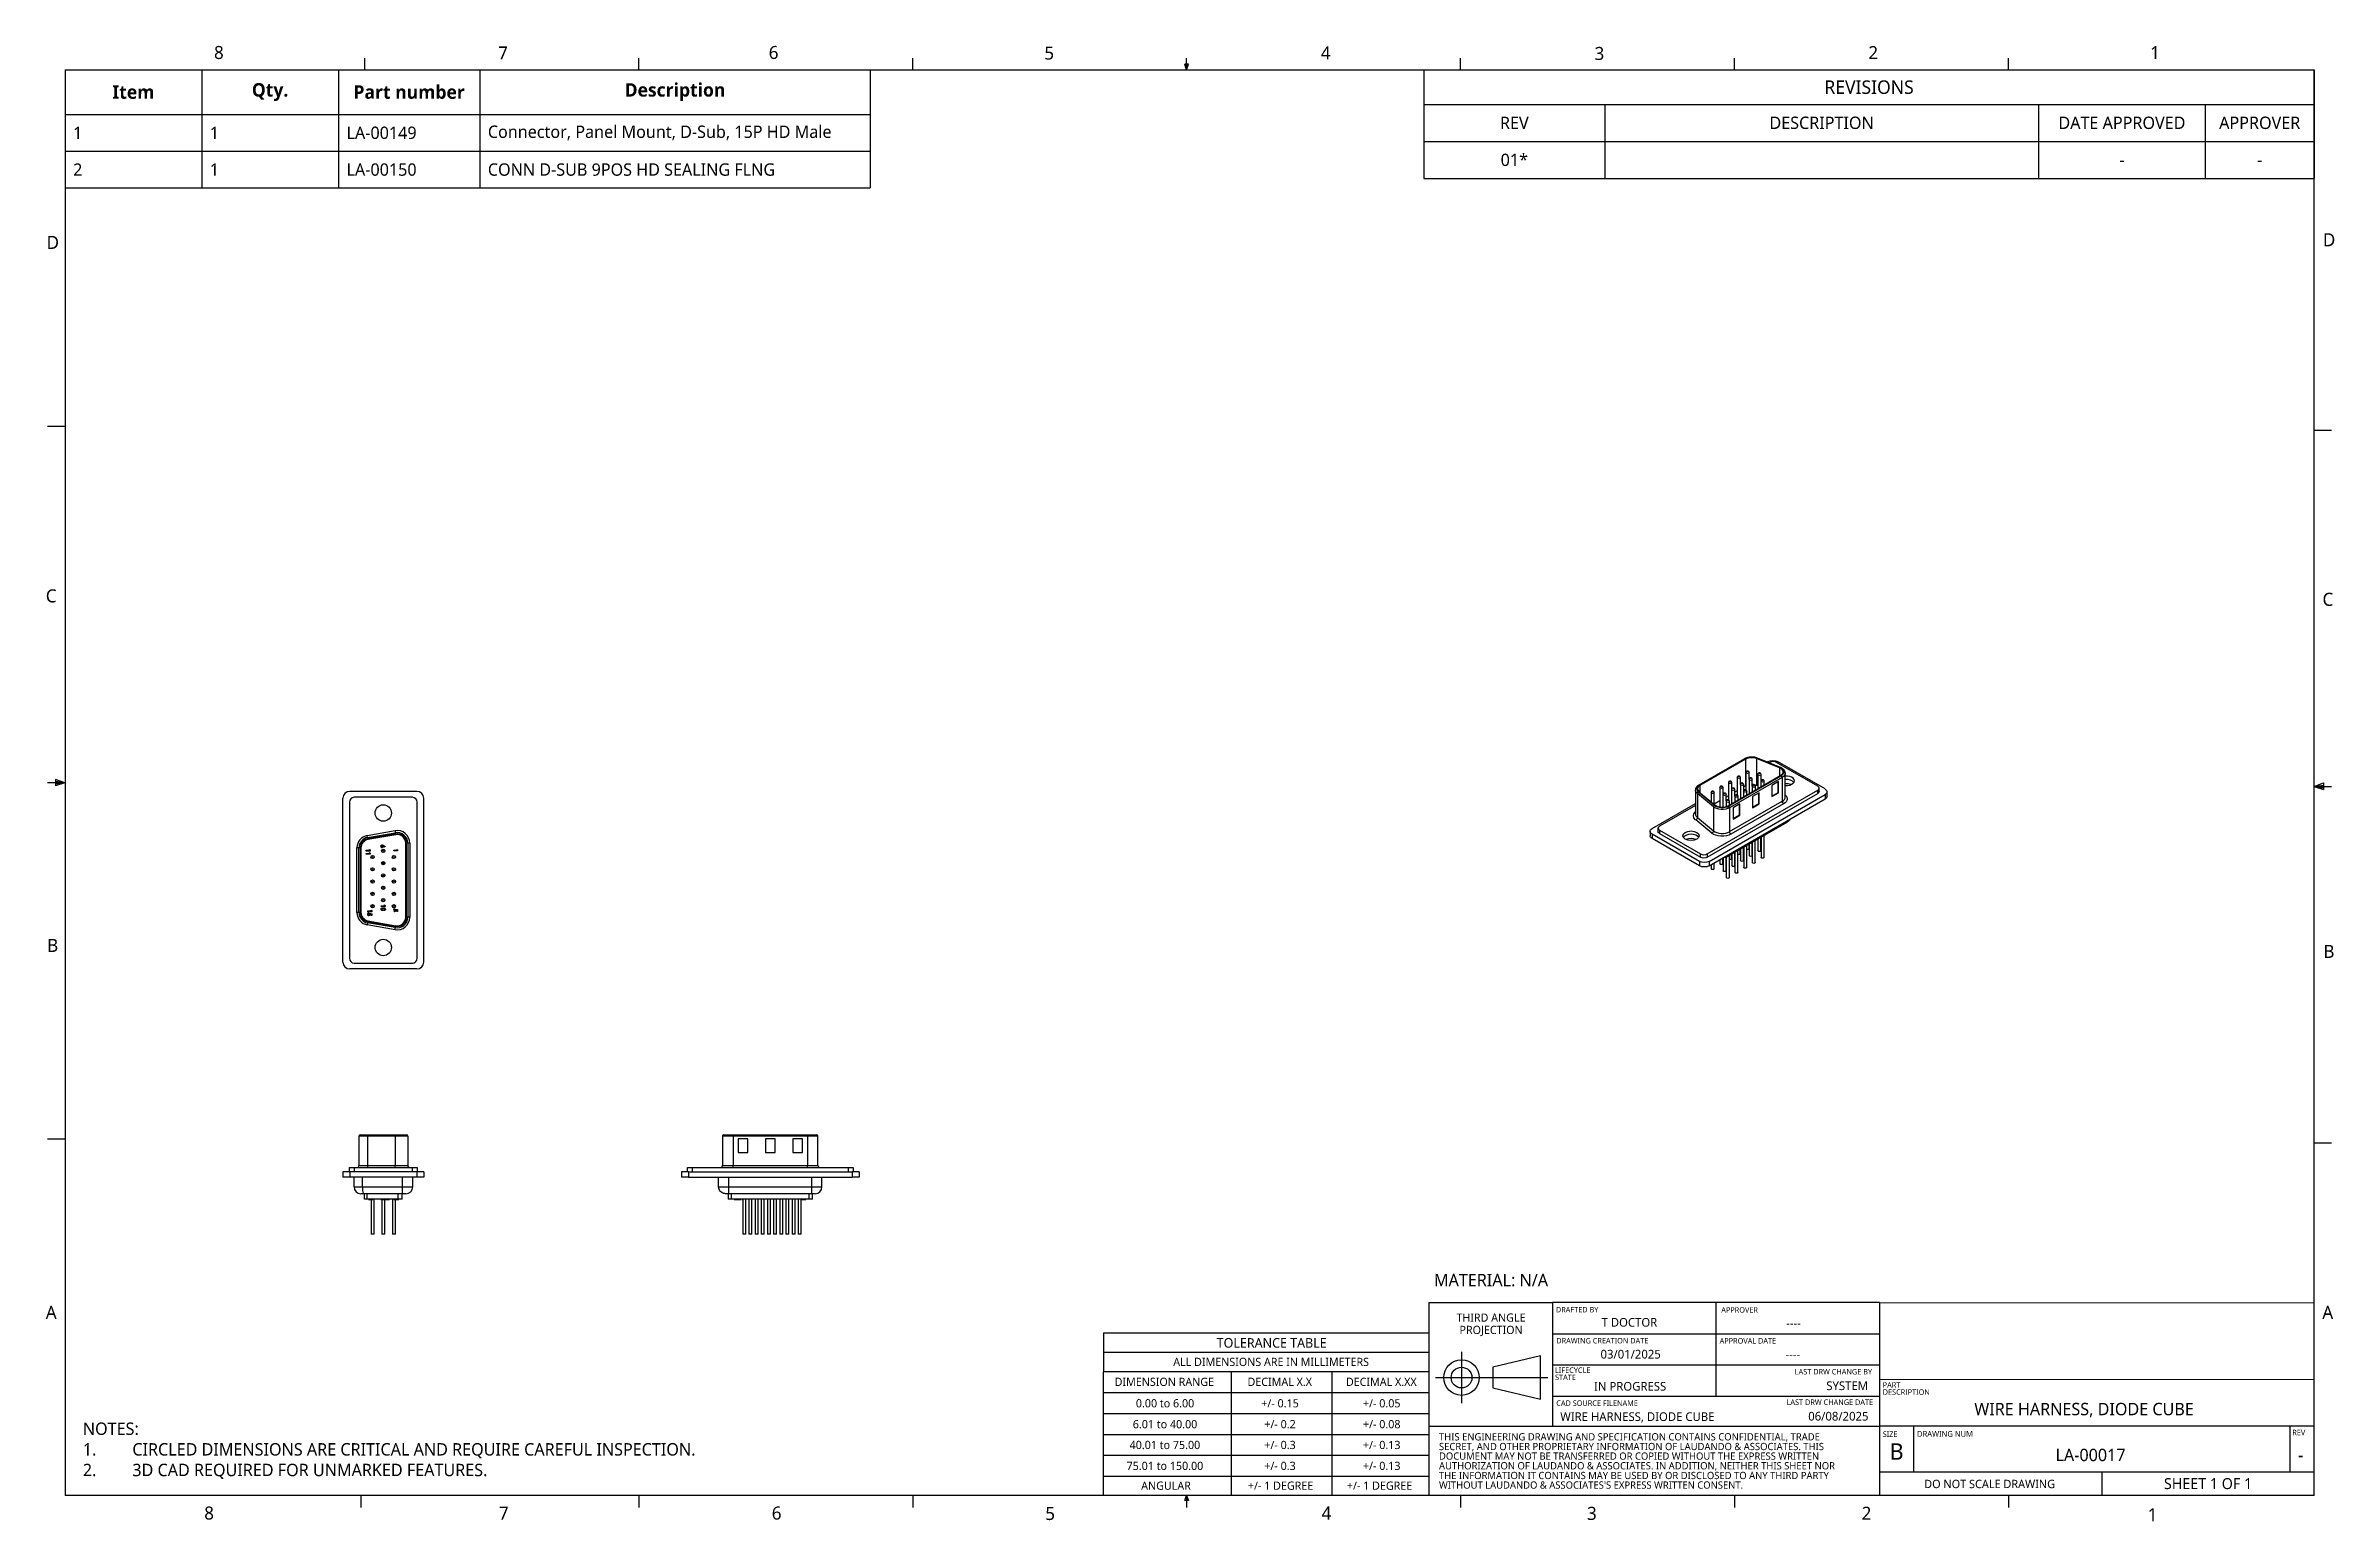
# Model space of a CAD drawing. Extents: x 0.3 to 17, y 0.1 to 10.9.
import ezdxf

# ---------------------------------------------------------------- set-up
doc = ezdxf.new("R2010")
doc.units = 0
doc.header["$LTSCALE"] = 0.5
doc.header["$MEASUREMENT"] = 0
for name, color, linetype in [('ANNOTATION_TEXT', 7, 'CONTINUOUS'), ('BORDER_FRAME', 7, 'CONTINUOUS'), ('SKETCHED_GEOMETRY', 7, 'CONTINUOUS'), ('TABLES', 7, 'CONTINUOUS'), ('TANGENT_LINES', 7, 'CONTINUOUS'), ('TITLE_BLOCK', 7, 'CONTINUOUS'), ('VISIBLE', 7, 'CONTINUOUS')]:
    doc.layers.add(name, color=color, linetype=linetype)
doc.styles.add('ONSHAPE-CUSTOM-STYLE-NOTE0', font='NotoSans-Regular.ttf')
doc.styles.add('ONSHAPE-CUSTOM-STYLE-NOTE1', font='NotoSans-Regular.ttf')
doc.styles.add('ONSHAPE-CUSTOM-STYLE-NOTE2', font='NotoSans-Regular.ttf')
doc.styles.add('ONSHAPE-CUSTOM-STYLE-NOTE3', font='NotoSans-Regular.ttf')
doc.styles.add('ONSHAPE-CUSTOM-STYLE-NOTE4', font='NotoSans-Regular.ttf')
doc.styles.add('ONSHAPE-CUSTOM-STYLE-NOTE5', font='NotoSans-Regular.ttf')
doc.styles.add('ONSHAPE-CUSTOM-STYLE-NOTE6', font='NotoSans-Regular.ttf')
doc.styles.add('ONSHAPE-CUSTOM-STYLE-NOTE7', font='NotoSans-Regular.ttf')
doc.styles.add('ONSHAPE-CUSTOM-STYLE-NOTE_', font='NotoSans-Regular.ttf')
doc.styles.add('ONSHAPE-STANDARD', font='NotoSans-Regular.ttf')
doc.styles.add('ONSHAPE-STANDARD-BOMTABLE-', font='NotoSans-Bold.ttf')
doc.styles.add('ONSHAPE-STANDARD-BOMTABLE0', font='NotoSans-Regular.ttf')
doc.styles.add('ONSHAPE-STANDARD-NOTESTYLE', font='Noto Sans', dxfattribs={"height": 0.090551})
doc.styles.add('ONSHAPE-STANDARD-REVISION0', font='Noto Sans')
doc.styles.add('ONSHAPE-STANDARD-REVISION1', font='Noto Sans')
doc.styles.add('ONSHAPE-STANDARD-REVISIONT', font='Noto Sans')

msp = doc.modelspace()

# ---------------------------------------------------------------- texts
at = {"layer": 'ANNOTATION_TEXT', "char_height": 0.09055, "attachment_point": 1, "style": 'ONSHAPE-STANDARD-NOTESTYLE'}
for s, insert, width in [('MATERIAL: N/A ', (10.407, 1.905), 5.31805), ('NOTES:\\P1.^ICIRCLED DIMENSIONS ARE CRITICAL AND REQUIRE CAREFUL INSPECTION. \\P2.^I3D CAD REQUIRED FOR UNMARKED FEATURES. ', (0.523, 0.817), 6.78827)]:
    msp.add_mtext(s, dxfattribs=dict(at, insert=insert, width=width))
at = {"layer": 'BORDER_FRAME', "char_height": 0.0954, "attachment_point": 1, "style": 'ONSHAPE-STANDARD'}
for s, insert in [('8', (1.483, 10.892)), ('7', (3.561, 10.889)), ('6', (5.541, 10.892)), ('5', (7.557, 10.888)), ('4', (9.58, 10.89)), ('3', (11.582, 10.885)), ('2', (13.585, 10.891)), ('1', (15.647, 10.891)), ('D', (0.258, 9.502)), ('D', (16.91, 9.521)), ('C', (0.252, 6.915)), ('C', (16.907, 6.89)), ('B', (0.262, 4.357)), ('B', (16.914, 4.313)), ('A', (16.906, 1.671)), ('8', (1.411, 0.202)), ('7', (3.567, 0.202)), ('6', (5.563, 0.202)), ('5', (7.564, 0.199)), ('4', (9.585, 0.202)), ('3', (11.527, 0.2)), ('2', (13.536, 0.201)), ('1', (15.628, 0.19))]:
    msp.add_mtext(s, dxfattribs=dict(at, insert=insert))
at = {"layer": 'SKETCHED_GEOMETRY', "insert": (0.252, 1.671), "char_height": 0.0954, "attachment_point": 1, "style": 'ONSHAPE-STANDARD'}
msp.add_mtext('A', dxfattribs=at)
at = {"layer": 'TITLE_BLOCK'}
for s, insert, char_height, attachment_point, style in [('THIRD ANGLE', (10.824, 1.615), 0.0601, 2, 'ONSHAPE-STANDARD'), ('PROJECTION', (10.825, 1.525), 0.0601, 2, 'ONSHAPE-STANDARD'), ('DRAFTED BY', (11.299, 1.663), 0.0401, 1, 'ONSHAPE-STANDARD'), ('APPROVER', (12.509, 1.661), 0.0401, 1, 'ONSHAPE-STANDARD'), ('TOLERANCE TABLE', (9.22, 1.435), 0.07012, 2, 'ONSHAPE-STANDARD'), ('DRAWING CREATION DATE', (11.302, 1.436), 0.04007, 1, 'ONSHAPE-STANDARD'), ('APPROVAL DATE', (12.497, 1.435), 0.04007, 1, 'ONSHAPE-CUSTOM-STYLE-NOTE_'), ('ALL DIMENSIONS ARE IN MILLIMETERS', (9.216, 1.291), 0.0601, 2, 'ONSHAPE-STANDARD'), ('LIFECYCLE', (11.293, 1.22), 0.0401, 1, 'ONSHAPE-STANDARD'), ('DIMENSION RANGE', (8.435, 1.145), 0.0601, 2, 'ONSHAPE-STANDARD'), ('DECIMAL X.X', (9.279, 1.145), 0.0601, 2, 'ONSHAPE-STANDARD'), ('DECIMAL X.XX', (10.022, 1.145), 0.0601, 2, 'ONSHAPE-STANDARD'), ('STATE', (11.293, 1.168), 0.0401, 1, 'ONSHAPE-STANDARD'), ('PART', (13.69, 1.112), 0.0401, 1, 'ONSHAPE-STANDARD'), ('DESCRIPTION', (13.69, 1.06), 0.04007, 1, 'ONSHAPE-STANDARD'), ('0.00 to 6.00', (8.44, 0.988), 0.0601, 2, 'ONSHAPE-STANDARD'), ('+/- 0.15', (9.281, 0.988), 0.0601, 2, 'ONSHAPE-STANDARD'), ('+/- 0.05', (10.025, 0.988), 0.0601, 2, 'ONSHAPE-STANDARD'), ('CAD SOURCE FILENAME', (11.302, 0.979), 0.04007, 1, 'ONSHAPE-STANDARD'), ('40.01 to 75.00', (8.439, 0.683), 0.0601, 2, 'ONSHAPE-STANDARD'), ('6.01 to 40.00', (8.44, 0.835), 0.0601, 2, 'ONSHAPE-STANDARD'), ('+/- 0.2', (9.281, 0.835), 0.0601, 2, 'ONSHAPE-STANDARD'), ('+/- 0.3', (9.281, 0.683), 0.0601, 2, 'ONSHAPE-STANDARD'), ('+/- 0.08', (10.025, 0.835), 0.0601, 2, 'ONSHAPE-STANDARD'), ('+/- 0.13', (10.025, 0.683), 0.0601, 2, 'ONSHAPE-STANDARD'), ('THIS ENGINEERING DRAWING AND SPECIFICATION CONTAINS CONFIDENTIAL, TRADE', (10.444, 0.739), 0.05301, 1, 'ONSHAPE-STANDARD'), ('SIZE', (13.69, 0.752), 0.0401, 1, 'ONSHAPE-STANDARD'), ('DRAWING NUM', (13.941, 0.755), 0.0424, 1, 'ONSHAPE-STANDARD'), ('REV', (16.686, 0.764), 0.0401, 1, 'ONSHAPE-STANDARD'), ('75.01 to 150.00', (8.439, 0.53), 0.0601, 2, 'ONSHAPE-STANDARD'), ('+/- 0.3', (9.281, 0.53), 0.0601, 2, 'ONSHAPE-STANDARD'), ('+/- 0.13', (10.025, 0.53), 0.0601, 2, 'ONSHAPE-STANDARD'), ('AUTHORIZATION OF LAUDANDO & ASSOCIATES. IN ADDITION, NEITHER THIS SHEET NOR', (10.444, 0.527), 0.05301, 1, 'ONSHAPE-STANDARD'), ('SECRET, AND OTHER PROPRIETARY INFORMATION OF LAUDANDO & ASSOCIATES. THIS', (10.444, 0.668), 0.05301, 1, 'ONSHAPE-STANDARD'), ('DOCUMENT MAY NOT BE TRANSFERRED OR COPIED WITHOUT THE EXPRESS WRITTEN', (10.444, 0.598), 0.05301, 1, 'ONSHAPE-STANDARD'), ('B', (13.792, 0.665), 0.12, 2, 'ONSHAPE-STANDARD'), ('ANGULAR', (8.447, 0.385), 0.0601, 2, 'ONSHAPE-STANDARD'), ('+/- 1 DEGREE', (9.285, 0.385), 0.0601, 2, 'ONSHAPE-STANDARD'), ('+/- 1 DEGREE', (10.009, 0.385), 0.0601, 2, 'ONSHAPE-STANDARD'), ('THE INFORMATION IT CONTAINS MAY BE USED BY OR DISCLOSED TO ANY THIRD PARTY', (10.444, 0.456), 0.05301, 1, 'ONSHAPE-STANDARD'), ("WITHOUT LAUDANDO & ASSOCIATES'S EXPRESS WRITTEN CONSENT.", (10.444, 0.386), 0.05301, 1, 'ONSHAPE-STANDARD'), ('DO NOT SCALE DRAWING', (14.472, 0.398), 0.06106, 2, 'ONSHAPE-STANDARD')]:
    msp.add_mtext(s, dxfattribs=dict(at, insert=insert, char_height=char_height, attachment_point=attachment_point, style=style))
at = {"layer": 'TITLE_BLOCK', "attachment_point": 1}
for s, insert, char_height, width, style in [('{\\fNoto Sans|b0|i0|c0|p0;\\W6.94722;  }T DOCTOR', (11.334, 1.582), 0.06361, 1.07688, 'ONSHAPE-STANDARD'), ('{\\fNoto Sans|b0|i0|c0|p0;\\W7.09482;   }----', (12.526, 1.576), 0.06361, 1.09552, 'ONSHAPE-STANDARD'), ('{\\fNoto Sans|b0|i0|c0|p0;\\W6.51674;  }03/01/2025', (11.345, 1.349), 0.06361, 1.07255, 'ONSHAPE-STANDARD'), ('{\\fNoto Sans|b0|i0|c0|p0;\\W6.92877;   }----', (12.531, 1.346), 0.06361, 1.07255, 'ONSHAPE-CUSTOM-STYLE-NOTE0'), ('{\\fNoto Sans|b0|i0|c0|p0;\\W4.84526; }LAST DRW CHANGE BY', (12.981, 1.209), 0.04007, 0.66296, 'ONSHAPE-CUSTOM-STYLE-NOTE6'), ('{\\fNoto Sans|b0|i0|c0|p0;\\W5.50828;  }IN PROGRESS', (11.341, 1.114), 0.06361, 1.07255, 'ONSHAPE-CUSTOM-STYLE-NOTE1'), ('{\\fNoto Sans|b0|i0|c0|p0;\\W6.64324;  }SYSTEM', (12.991, 1.118), 0.06361, 0.62447, 'ONSHAPE-CUSTOM-STYLE-NOTE7'), ('WIRE HARNESS, DIODE CUBE', (11.331, 0.892), 0.06361, 1.70456, 'ONSHAPE-CUSTOM-STYLE-NOTE3'), ('LAST DRW CHANGE DATE', (12.987, 0.986), 0.04007, 0.66296, 'ONSHAPE-STANDARD'), ('{\\fNoto Sans|b0|i0|c0|p0;\\W6.83535; }06/08/2025', (12.998, 0.895), 0.06361, 0.62447, 'ONSHAPE-CUSTOM-STYLE-NOTE2'), ('{\\fNoto Sans|b0|i0|c0|p0;\\W6.95461;   }WIRE HARNESS, DIODE CUBE', (13.72, 0.961), 0.09055, 3.08325, 'ONSHAPE-CUSTOM-STYLE-NOTE5'), ('{\\fNoto Sans|b0|i0|c0|p0;\\W7.90767;    }LA-00017', (13.984, 0.625), 0.09055, 2.6308, 'ONSHAPE-CUSTOM-STYLE-NOTE4'), ('{\\fNoto Sans|b0|i0|c0|p0;\\W3.91256; }-', (16.609, 0.625), 0.09055, 0.2975, 'ONSHAPE-STANDARD'), ('{\\fNoto Sans|b0|i0|c0|p0;\\W7.13836;  }SHEET 1 OF 1', (15.36, 0.41), 0.08013, 1.50168, 'ONSHAPE-STANDARD')]:
    msp.add_mtext(s, dxfattribs=dict(at, insert=insert, char_height=char_height, width=width, style=style))

# ---------------------------------------------------------------- blocks, each defined once
blk = doc.blocks.new('*T1')
at = {"layer": 'TABLES', "color": 0, "linetype": 'BYBLOCK'}
for p, q in [((0, 0), (6.513, 0)), ((0, 0), (0, -0.794)), ((6.513, 0), (6.513, -0.794)), ((0, -0.253), (6.513, -0.253)), ((1.324, -0.253), (1.324, -0.794)), ((4.496, -0.253), (4.496, -0.794)), ((5.717, -0.253), (5.717, -0.794)), ((0, -0.523), (6.513, -0.523)), ((0, -0.794), (6.513, -0.794))]:
    blk.add_line(p, q, dxfattribs=at)
at = {"layer": 'TABLES', "color": 0, "attachment_point": 5}
for s, insert, char_height, width, style in [('{REVISIONS}', (3.257, -0.127), 0.09843, 6.39514, 'ONSHAPE-STANDARD-REVISIONT'), ('REV', (0.662, -0.388), 0.0906, 1.20615, 'ONSHAPE-STANDARD-REVISION0'), ('DESCRIPTION', (2.91, -0.388), 0.09055, 3.05356, 'ONSHAPE-STANDARD-REVISION0'), ('DATE APPROVED', (5.107, -0.388), 0.09055, 1.10321, 'ONSHAPE-STANDARD-REVISION0'), ('APPROVER', (6.115, -0.388), 0.0906, 0.67789, 'ONSHAPE-STANDARD-REVISION0'), ('{01*}', (0.662, -0.659), 0.0906, 1.20615, 'ONSHAPE-STANDARD-REVISION1'), ('{-}', (5.107, -0.659), 0.0906, 1.10321, 'ONSHAPE-STANDARD-REVISION1'), ('{-}', (6.115, -0.659), 0.0906, 0.67789, 'ONSHAPE-STANDARD-REVISION1')]:
    blk.add_mtext(s, dxfattribs=dict(at, insert=insert, char_height=char_height, width=width, style=style))
blk = doc.blocks.new('*T2')
at = {"layer": 'TABLES', "color": 0, "linetype": 'BYBLOCK'}
for p, q in [((0, 0), (5.89, 0)), ((0, 0), (0, -0.864)), ((1, 0), (1, -0.864)), ((2, 0), (2, -0.864)), ((3.034, 0), (3.034, -0.864)), ((5.89, 0), (5.89, -0.864)), ((0, -0.326), (5.89, -0.326)), ((0, -0.595), (5.89, -0.595)), ((0, -0.864), (5.89, -0.864))]:
    blk.add_line(p, q, dxfattribs=at)
at = {"layer": 'TABLES', "color": 0}
for s, insert, char_height, width, attachment_point, style in [('{Item}', (0.5, -0.163), 0.0984, 0.88189, 5, 'ONSHAPE-STANDARD-BOMTABLE-'), ('{Qty.}', (1.5, -0.163), 0.0984, 0.88189, 5, 'ONSHAPE-STANDARD-BOMTABLE-'), ('{Part number}', (2.517, -0.163), 0.09843, 0.91565, 5, 'ONSHAPE-STANDARD-BOMTABLE-'), ('{Description}', (4.462, -0.163), 0.09843, 2.73858, 5, 'ONSHAPE-STANDARD-BOMTABLE-'), ('{1}', (0.059, -0.461), 0.0906, 0.88189, 4, 'ONSHAPE-STANDARD-BOMTABLE0'), ('{1}', (1.059, -0.461), 0.0906, 0.88189, 4, 'ONSHAPE-STANDARD-BOMTABLE0'), ('{LA-00149}', (2.059, -0.461), 0.0906, 0.91565, 4, 'ONSHAPE-STANDARD-BOMTABLE0'), ('{Connector, Panel Mount, D-Sub, 15P HD Male}', (3.093, -0.461), 0.09055, 2.73858, 4, 'ONSHAPE-STANDARD-BOMTABLE0'), ('{2}', (0.059, -0.73), 0.0906, 0.88189, 4, 'ONSHAPE-STANDARD-BOMTABLE0'), ('{1}', (1.059, -0.73), 0.0906, 0.88189, 4, 'ONSHAPE-STANDARD-BOMTABLE0'), ('{LA-00150}', (2.059, -0.73), 0.0906, 0.91565, 4, 'ONSHAPE-STANDARD-BOMTABLE0'), ('{CONN D-SUB 9POS HD SEALING FLNG}', (3.093, -0.73), 0.09055, 2.73858, 4, 'ONSHAPE-STANDARD-BOMTABLE0')]:
    blk.add_mtext(s, dxfattribs=dict(at, insert=insert, char_height=char_height, width=width, attachment_point=attachment_point, style=style))

# ---------------------------------------------------------------- linework, layer by layer
at = {"layer": 'BORDER_FRAME'}
for p, q in [((0.393, 10.717), (0.393, 0.282)), ((0.393, 10.717), (16.846, 10.717)), ((2.587, 10.717), (2.587, 10.803)), ((4.591, 10.717), (4.591, 10.803)), ((6.595, 10.717), (6.595, 10.803)), ((8.611, 10.759), (8.585, 10.759)), ((8.598, 10.717), (8.585, 10.759)), ((8.591, 10.759), (8.598, 10.717)), ((8.598, 10.717), (8.598, 10.803)), ((8.603, 10.759), (8.598, 10.717)), ((8.598, 10.717), (8.611, 10.759)), ((10.602, 10.717), (10.602, 10.803)), ((12.606, 10.717), (12.606, 10.803)), ((14.609, 10.717), (14.609, 10.803)), ((16.846, 0.282), (16.846, 10.717)), ((0.392, 8.107), (0.265, 8.107)), ((16.847, 8.081), (16.974, 8.081)), ((0.392, 5.499), (0.265, 5.499)), ((0.392, 5.499), (0.324, 5.524)), ((0.324, 5.524), (0.324, 5.476)), ((0.392, 5.499), (0.324, 5.509)), ((0.392, 5.499), (0.324, 5.476)), ((0.392, 5.499), (0.324, 5.489)), ((16.847, 5.473), (16.915, 5.498)), ((16.847, 5.473), (16.915, 5.482)), ((16.847, 5.473), (16.915, 5.463)), ((16.847, 5.473), (16.915, 5.45)), ((16.847, 5.473), (16.974, 5.473)), ((16.915, 5.498), (16.915, 5.45)), ((0.392, 2.891), (0.265, 2.891)), ((16.847, 2.865), (16.974, 2.865)), ((16.846, 0.282), (0.393, 0.282)), ((2.556, 0.279), (2.556, 0.196)), ((4.591, 0.282), (4.591, 0.196)), ((6.595, 0.282), (6.595, 0.196)), ((8.585, 0.247), (8.598, 0.282)), ((8.611, 0.247), (8.585, 0.247)), ((8.598, 0.282), (8.611, 0.247)), ((8.598, 0.282), (8.598, 0.196)), ((10.602, 0.282), (10.602, 0.196)), ((12.606, 0.282), (12.606, 0.196)), ((14.609, 0.279), (14.609, 0.196))]:
    msp.add_line(p, q, dxfattribs=at)
at = {"layer": 'TANGENT_LINES'}
for p, q in [((12.684, 5.674), (12.35, 5.482)), ((12.563, 5.329), (12.947, 5.551)), ((12.954, 5.539), (12.57, 5.317)), ((12.687, 5.672), (12.687, 5.476)), ((12.767, 5.676), (12.767, 5.48)), ((12.938, 5.611), (12.769, 5.679)), ((12.935, 5.608), (12.935, 5.549)), ((12.954, 5.539), (12.954, 5.364)), ((12.334, 5.421), (12.334, 5.245)), ((12.452, 5.323), (12.334, 5.421)), ((12.342, 5.432), (12.46, 5.335)), ((12.353, 5.48), (12.353, 5.428)), ((12.57, 5.142), (12.954, 5.364)), ((13.215, 5.421), (13.215, 5.445)), ((13.269, 5.413), (13.269, 5.381)), ((12.44, 5.13), (12.322, 5.228)), ((12.334, 5.245), (12.452, 5.148)), ((12.452, 5.323), (12.452, 5.148)), ((12.57, 5.317), (12.57, 5.142)), ((12.965, 5.345), (12.58, 5.123)), ((2.528, 4.55), (2.528, 5.023)), ((2.543, 5.023), (2.528, 5.023)), ((2.553, 5.023), (2.543, 5.023)), ((2.553, 5.023), (2.553, 4.55)), ((2.604, 5.113), (2.807, 5.149)), ((2.606, 5.098), (2.604, 5.113)), ((2.606, 5.098), (2.608, 5.089)), ((2.811, 5.124), (2.608, 5.089)), ((2.807, 5.149), (2.809, 5.134)), ((2.809, 5.134), (2.811, 5.124)), ((2.89, 4.515), (2.89, 5.058)), ((2.9, 5.058), (2.89, 5.058)), ((2.915, 5.058), (2.9, 5.058)), ((2.915, 5.058), (2.915, 4.515)), ((12.003, 5.124), (12.003, 5.092)), ((12.056, 5.153), (12.056, 5.128)), ((12.35, 4.923), (12.35, 4.891)), ((12.358, 4.954), (12.358, 4.979)), ((12.407, 4.979), (12.407, 4.954)), ((12.421, 4.923), (12.421, 4.891)), ((12.532, 4.953), (12.532, 4.954)), ((2.543, 4.55), (2.528, 4.55)), ((2.553, 4.55), (2.543, 4.55)), ((2.606, 4.474), (2.604, 4.46)), ((2.807, 4.424), (2.604, 4.46)), ((2.608, 4.484), (2.606, 4.474)), ((2.608, 4.484), (2.811, 4.449)), ((2.807, 4.424), (2.809, 4.439)), ((2.811, 4.449), (2.809, 4.439)), ((2.9, 4.515), (2.89, 4.515)), ((2.915, 4.515), (2.9, 4.515)), ((2.606, 2.913), (2.543, 2.913)), ((2.809, 2.913), (2.606, 2.913)), ((2.606, 2.913), (2.606, 2.698)), ((2.809, 2.913), (2.809, 2.698)), ((2.9, 2.913), (2.809, 2.913)), ((5.28, 2.913), (5.203, 2.913)), ((5.28, 2.913), (5.28, 2.923)), ((5.28, 2.913), (5.28, 2.698)), ((5.824, 2.913), (5.28, 2.913)), ((5.824, 2.913), (5.824, 2.923)), ((5.824, 2.913), (5.824, 2.698)), ((5.901, 2.913), (5.824, 2.913)), ((2.508, 2.683), (2.508, 2.653)), ((2.543, 2.698), (2.606, 2.698)), ((2.606, 2.698), (2.809, 2.698)), ((2.809, 2.698), (2.9, 2.698)), ((2.934, 2.653), (2.934, 2.683)), ((4.981, 2.683), (4.981, 2.653)), ((5.203, 2.698), (5.28, 2.698)), ((5.28, 2.698), (5.824, 2.698)), ((5.28, 2.683), (5.28, 2.698)), ((5.824, 2.683), (5.824, 2.698)), ((5.824, 2.698), (5.901, 2.698)), ((6.124, 2.653), (6.124, 2.683)), ((2.476, 2.653), (2.476, 2.613)), ((2.507, 2.542), (2.569, 2.542)), ((2.569, 2.542), (2.569, 2.613)), ((2.569, 2.542), (2.861, 2.542)), ((2.861, 2.542), (2.936, 2.542)), ((2.967, 2.653), (2.967, 2.613)), ((4.953, 2.653), (4.953, 2.613)), ((5.174, 2.542), (5.249, 2.542)), ((5.249, 2.542), (5.249, 2.613)), ((5.249, 2.542), (5.855, 2.542)), ((5.249, 2.492), (5.249, 2.542)), ((5.855, 2.542), (5.855, 2.613)), ((5.855, 2.542), (5.93, 2.542)), ((5.855, 2.492), (5.855, 2.542)), ((6.152, 2.653), (6.152, 2.613)), ((2.604, 2.452), (2.604, 2.492)), ((2.829, 2.452), (2.829, 2.492)), ((5.268, 2.452), (5.268, 2.492)), ((5.836, 2.452), (5.836, 2.492))]:
    msp.add_line(p, q, dxfattribs=at)
for centre in [(2.643, 4.956), (2.643, 4.866), (2.721, 5.001), (2.721, 4.911), (2.799, 4.956), (2.799, 4.866), (2.643, 4.776), (2.643, 4.686), (2.721, 4.821), (2.721, 4.731), (2.799, 4.776), (2.799, 4.686), (2.643, 4.596), (2.721, 4.641), (2.799, 4.596)]:
    msp.add_circle(centre, 0.002, dxfattribs=at)
for centre, radius, start, end in [((2.62, 5.023), 0.092, 100, 180), ((2.62, 5.023), 0.067, 100, 180), ((2.823, 5.058), 0.092, 0, 100), ((2.823, 5.058), 0.067, 0, 100), ((2.62, 4.55), 0.092, 180, 260), ((2.62, 4.55), 0.067, 180, 260), ((2.823, 4.515), 0.092, 260, 0), ((2.823, 4.515), 0.067, 260, 0)]:
    msp.add_arc(centre, radius, start, end, dxfattribs=at)
at = {"layer": 'TANGENT_LINES', "extrusion": (0, 0, -1)}
for centre, major_axis, ratio, start_param, end_param in [((12.637, 5.537), (0.012, 0), 0.57735, 6.282756, 9.422611), ((12.701, 5.574), (0.012, 0), 0.57735, 6.282756, 9.422611), ((12.788, 5.56), (0.012, 0), 0.57735, 6.282756, 9.422611), ((12.9, 5.571), (0.077, 0), 0.57735, 6.280109, 7.068583), ((12.397, 5.446), (0.077, 0), 0.57735, 2.530727, 3.141593), ((12.446, 5.427), (0.012, 0), 0.57735, 6.282756, 9.422611), ((12.51, 5.464), (0.012, 0), 0.57735, 6.282756, 9.422611), ((12.533, 5.413), (0.012, 0), 0.57735, 6.282756, 9.422611), ((12.557, 5.363), (0.012, 0), 0.57735, 6.282756, 9.422611), ((12.574, 5.5), (0.012, 0), 0.57735, 6.282756, 9.422611), ((12.597, 5.45), (0.012, 0), 0.57735, 6.282756, 9.422611), ((12.62, 5.4), (0.012, 0), 0.57735, 6.282756, 9.422611), ((12.661, 5.487), (0.012, 0), 0.57735, 6.282756, 9.422611), ((12.684, 5.437), (0.012, 0), 0.57735, 6.282756, 9.422611), ((12.724, 5.524), (0.012, 0), 0.57735, 6.282756, 9.422611), ((12.747, 5.473), (0.012, 0), 0.57735, 6.282756, 9.422611), ((12.811, 5.51), (0.012, 0), 0.57735, 6.282756, 9.422611), ((12.965, 5.358), (-0.0075, 0.013), 0.57735, 3.926991, 5.497787), ((12.9, 5.383), (0.092, 0), 0.57735, 5.704087, 7.068583), ((12.397, 5.258), (0.092, 0), 0.57735, 2.530727, 3.720691), ((12.322, 5.24), (-0.0095, -0.0116), 0.668835, 3.823101, 5.393898), ((12.515, 5.349), (0.077, 0), 0.57735, 0.785398, 2.530727), ((12.515, 5.161), (0.092, 0), 0.57735, 0.785398, 2.530727), ((12.58, 5.136), (-0.0075, 0.013), 0.57735, 3.926991, 5.497787), ((2.604, 2.698), (0, -0.015), 0.173648, 4.712389, 6.283185)]:
    msp.add_ellipse(centre, major_axis=major_axis, ratio=ratio, start_param=start_param, end_param=end_param, dxfattribs=at)
at = {"layer": 'TANGENT_LINES'}
for centre in [(12.637, 5.545), (12.701, 5.582), (12.724, 5.532), (12.788, 5.568), (12.446, 5.435), (12.51, 5.472), (12.533, 5.421), (12.557, 5.371), (12.574, 5.508), (12.597, 5.458), (12.62, 5.408), (12.661, 5.495), (12.684, 5.445), (12.747, 5.481), (12.811, 5.518)]:
    msp.add_ellipse(centre, major_axis=(-0.002, 0), ratio=0.57735, dxfattribs=at)
for centre, major_axis, ratio, start_param, end_param in [((12.684, 5.666), (0.005, -0.00866), 0.57735, 2.356194, 3.141593), ((12.731, 5.647), (-0.067, 0), 0.57735, 4.101524, 5.497787), ((12.769, 5.671), (0.00375, 0.00927), 0.468323, 0, 0.712118), ((12.938, 5.602), (0.00375, 0.00927), 0.468323, 6.282709, 6.995303), ((12.9, 5.579), (-0.067, 0), 0.57735, 2.356194, 4.101524), ((12.947, 5.543), (0.005, -0.00866), 0.57735, 0.785398, 2.356194), ((12.397, 5.454), (-0.067, 0), 0.57735, 5.497787, 6.894051), ((12.342, 5.424), (0.00636, 0.00772), 0.668835, 0.889288, 2.460084), ((12.35, 5.473), (0.005, -0.00866), 0.57735, 2.356194, 3.141786), ((12.9, 5.395), (-0.077, 0), 0.57735, 2.356194, 3.141593), ((12.397, 5.271), (-0.077, 0), 0.57735, 0, 0.610865), ((12.46, 5.326), (0.00636, 0.00772), 0.668835, 0.889288, 2.460084), ((12.515, 5.357), (-0.067, 0), 0.57735, 0.610865, 2.356194), ((12.563, 5.321), (0.005, -0.00866), 0.57735, 0.785398, 2.356194), ((12.966, 5.255), (0.025, -0.0433), 0.57735, 0, 0.574931), ((12.44, 5.143), (0.0095, 0.0116), 0.668835, 4.03088, 5.601677), ((12.515, 5.173), (-0.077, 0), 0.57735, 0.610865, 2.356194), ((12.538, 5.007), (0.025, -0.0433), 0.57735, 0.000096, 0.574931), ((2.608, 2.913), (0, 0.01), 0.173648, 0, 1.570796), ((2.811, 2.913), (0, 0.01), 0.173648, 0, 1.570796), ((2.807, 2.698), (0, 0.015), 0.173648, 3.141593, 4.712389), ((2.577, 2.542), (0, 0.05), 0.173648, 1.570796, 3.141593)]:
    msp.add_ellipse(centre, major_axis=major_axis, ratio=ratio, start_param=start_param, end_param=end_param, dxfattribs=at)
at = {"layer": 'TITLE_BLOCK', "linetype": 'CONTINUOUS'}
for p, q in [((10.369, 1.695), (10.369, 0.789)), ((11.274, 1.695), (11.274, 0.79)), ((13.666, 1.695), (16.846, 1.694)), ((13.666, 1.695), (13.666, 0.789)), ((10.369, 0.79), (10.369, 0.282)), ((13.666, 0.79), (13.666, 0.283))]:
    msp.add_line(p, q, dxfattribs=at)
at = {"layer": 'TITLE_BLOCK'}
for p, q in [((10.369, 1.695), (11.274, 1.695)), ((13.666, 1.695), (11.274, 1.695)), ((12.469, 1.695), (12.469, 1.007)), ((7.99, 1.474), (7.99, 1.188)), ((7.99, 1.474), (10.369, 1.474)), ((13.663, 1.465), (11.274, 1.465)), ((7.99, 1.331), (10.369, 1.331)), ((10.369, 1.188), (7.99, 1.188)), ((7.99, 0.282), (7.99, 1.188)), ((8.924, 1.188), (8.924, 0.282)), ((9.66, 1.188), (9.66, 0.282)), ((10.609, 1.334), (10.609, 0.958)), ((11.187, 1.305), (10.839, 1.222)), ((10.839, 1.222), (10.839, 1.07)), ((11.187, 0.987), (11.187, 1.305)), ((13.663, 1.236), (11.274, 1.236)), ((10.369, 1.035), (7.99, 1.035)), ((10.419, 1.146), (11.24, 1.146)), ((10.839, 1.146), (11.187, 1.146)), ((10.839, 1.07), (11.187, 0.987)), ((13.663, 1.007), (11.274, 1.007)), ((13.666, 1.134), (16.846, 1.133)), ((10.369, 0.881), (7.99, 0.881)), ((10.369, 0.728), (7.99, 0.728)), ((10.369, 0.79), (13.666, 0.79)), ((16.846, 0.79), (13.666, 0.79)), ((13.918, 0.454), (13.918, 0.79)), ((16.668, 0.79), (16.668, 0.456)), ((10.369, 0.575), (7.99, 0.575)), ((10.369, 0.422), (7.99, 0.422)), ((16.846, 0.454), (13.666, 0.454)), ((15.292, 0.454), (15.292, 0.282))]:
    msp.add_line(p, q, dxfattribs=at)
for radius in [0.13, 0.0761]:
    msp.add_circle((10.609, 1.146), radius, dxfattribs=at)
at = {"layer": 'VISIBLE'}
for p, q in [((12.679, 5.675), (12.345, 5.482)), ((12.687, 5.672), (12.353, 5.48)), ((12.559, 5.331), (12.944, 5.554)), ((12.625, 5.537), (12.625, 5.41)), ((12.649, 5.537), (12.649, 5.538)), ((12.649, 5.49), (12.649, 5.537)), ((12.689, 5.574), (12.689, 5.447)), ((12.713, 5.527), (12.713, 5.574)), ((12.713, 5.574), (12.713, 5.574)), ((12.935, 5.608), (12.767, 5.676)), ((12.942, 5.612), (12.773, 5.68)), ((12.776, 5.56), (12.776, 5.457)), ((12.8, 5.513), (12.8, 5.56)), ((12.845, 5.651), (12.851, 5.654)), ((12.865, 5.648), (12.86, 5.645)), ((13.215, 5.474), (12.914, 5.648)), ((13.269, 5.454), (12.921, 5.654)), ((12.977, 5.395), (12.977, 5.571)), ((2.426, 4.187), (2.426, 5.386)), ((2.473, 5.358), (2.473, 4.215)), ((2.967, 5.436), (2.476, 5.436)), ((2.934, 5.393), (2.508, 5.393)), ((2.969, 4.215), (2.969, 5.358)), ((3.017, 4.187), (3.017, 5.386)), ((12.32, 5.446), (12.32, 5.271)), ((12.346, 5.434), (12.464, 5.336)), ((12.407, 4.979), (13.215, 5.445)), ((12.407, 4.954), (13.215, 5.421)), ((12.421, 4.923), (13.269, 5.413)), ((12.421, 4.891), (13.269, 5.381)), ((12.434, 5.427), (12.434, 5.361)), ((12.458, 5.427), (12.458, 5.428)), ((12.458, 5.341), (12.458, 5.427)), ((12.498, 5.367), (12.458, 5.344)), ((12.498, 5.464), (12.498, 5.322)), ((12.521, 5.413), (12.521, 5.321)), ((12.522, 5.417), (12.522, 5.464)), ((12.522, 5.464), (12.522, 5.464)), ((12.545, 5.367), (12.545, 5.413)), ((12.562, 5.404), (12.545, 5.395)), ((12.545, 5.363), (12.545, 5.325)), ((12.562, 5.5), (12.562, 5.373)), ((12.569, 5.337), (12.569, 5.363)), ((12.585, 5.45), (12.585, 5.346)), ((12.586, 5.5), (12.586, 5.501)), ((12.586, 5.453), (12.586, 5.5)), ((12.608, 5.4), (12.608, 5.36)), ((12.609, 5.403), (12.609, 5.45)), ((12.625, 5.441), (12.609, 5.431)), ((12.632, 5.374), (12.632, 5.4)), ((12.649, 5.487), (12.649, 5.383)), ((12.673, 5.487), (12.672, 5.488)), ((12.672, 5.437), (12.672, 5.397)), ((12.673, 5.44), (12.673, 5.487)), ((12.687, 5.476), (12.673, 5.468)), ((12.696, 5.41), (12.696, 5.437)), ((12.712, 5.524), (12.712, 5.42)), ((12.735, 5.473), (12.735, 5.433)), ((12.736, 5.477), (12.736, 5.524)), ((12.787, 5.426), (12.737, 5.398)), ((12.737, 5.398), (12.737, 5.316)), ((12.759, 5.447), (12.759, 5.473)), ((12.776, 5.477), (12.767, 5.48)), ((12.783, 5.347), (12.783, 5.424)), ((12.787, 5.345), (12.787, 5.426)), ((12.799, 5.51), (12.799, 5.47)), ((12.823, 5.484), (12.823, 5.51)), ((12.928, 5.508), (12.879, 5.479)), ((12.879, 5.479), (12.879, 5.398)), ((12.879, 5.402), (12.925, 5.428)), ((12.879, 5.398), (12.928, 5.426)), ((12.925, 5.428), (12.925, 5.506)), ((12.925, 5.428), (12.928, 5.426)), ((12.928, 5.426), (12.928, 5.508)), ((13.225, 5.435), (13.225, 5.46)), ((13.283, 5.401), (13.283, 5.433)), ((12.003, 5.165), (12.32, 5.348)), ((12.32, 5.333), (12.056, 5.181)), ((12.563, 4.964), (12.991, 5.211)), ((12.645, 5.345), (12.596, 5.316)), ((12.596, 5.316), (12.596, 5.234)), ((12.596, 5.238), (12.642, 5.265)), ((12.596, 5.234), (12.645, 5.263)), ((12.642, 5.265), (12.642, 5.342)), ((12.642, 5.265), (12.645, 5.263)), ((12.645, 5.263), (12.645, 5.345)), ((12.737, 5.32), (12.783, 5.347)), ((12.737, 5.316), (12.787, 5.345)), ((12.783, 5.347), (12.787, 5.345)), ((2.543, 4.55), (2.543, 5.023)), ((2.558, 5.023), (2.558, 4.55)), ((2.606, 5.098), (2.809, 5.134)), ((2.812, 5.119), (2.609, 5.084)), ((2.72, 5.042), (2.735, 5.034)), ((2.732, 5.029), (2.722, 5.035)), ((2.735, 5.034), (2.732, 5.029)), ((2.885, 4.515), (2.885, 5.058)), ((2.9, 5.058), (2.9, 4.515)), ((11.988, 5.144), (11.988, 5.112)), ((12.35, 4.923), (12.003, 5.124)), ((12.35, 4.891), (12.003, 5.092)), ((12.046, 5.167), (12.046, 5.142)), ((12.056, 5.153), (12.358, 4.979)), ((12.056, 5.128), (12.358, 4.954)), ((12.672, 4.93), (12.672, 5.027)), ((12.673, 5.028), (12.673, 4.88)), ((12.695, 4.88), (12.695, 5.04)), ((12.712, 5.017), (12.712, 5.05)), ((12.713, 5.051), (12.713, 4.967)), ((12.735, 4.967), (12.735, 5.064)), ((12.736, 5.064), (12.736, 4.916)), ((12.758, 4.916), (12.758, 5.077)), ((12.777, 5.088), (12.777, 5.003)), ((12.799, 5.003), (12.799, 5.1)), ((12.8, 5.101), (12.8, 4.953)), ((12.822, 4.953), (12.822, 5.114)), ((2.595, 5.005), (2.62, 5.005)), ((2.595, 5), (2.595, 5.005)), ((2.625, 5), (2.595, 5)), ((2.595, 4.982), (2.62, 4.982)), ((2.595, 4.977), (2.595, 4.982)), ((2.625, 4.977), (2.595, 4.977)), ((2.62, 5.012), (2.625, 5.008)), ((2.62, 5.005), (2.62, 5.012)), ((2.62, 4.982), (2.62, 4.988)), ((2.62, 4.988), (2.625, 4.985)), ((2.625, 5.008), (2.625, 5)), ((2.625, 4.985), (2.625, 4.977)), ((2.798, 5.001), (2.798, 5.006)), ((2.798, 5.006), (2.821, 5.006)), ((2.826, 5.001), (2.798, 5.001)), ((2.821, 5.012), (2.826, 5.009)), ((2.821, 5.006), (2.821, 5.012)), ((2.826, 5.009), (2.826, 5.001)), ((12.435, 4.9), (12.435, 4.87)), ((12.457, 4.87), (12.457, 4.912)), ((12.499, 4.936), (12.499, 4.907)), ((12.521, 4.907), (12.521, 4.949)), ((12.522, 4.949), (12.522, 4.856)), ((12.532, 4.954), (12.535, 4.954)), ((12.535, 4.954), (12.532, 4.953)), ((12.544, 4.956), (12.546, 4.957)), ((12.544, 4.856), (12.544, 4.956)), ((12.546, 4.957), (12.546, 4.806)), ((12.568, 4.806), (12.568, 4.967)), ((12.585, 4.943), (12.585, 4.977)), ((12.586, 4.977), (12.586, 4.893)), ((12.608, 4.893), (12.608, 4.99)), ((12.609, 4.991), (12.609, 4.843)), ((12.631, 4.843), (12.631, 5.003)), ((12.648, 4.98), (12.648, 5.013)), ((12.65, 5.014), (12.65, 4.93)), ((2.607, 4.556), (2.607, 4.561)), ((2.607, 4.561), (2.632, 4.561)), ((2.637, 4.556), (2.607, 4.556)), ((2.614, 4.547), (2.614, 4.541)), ((2.619, 4.54), (2.62, 4.545)), ((2.62, 4.545), (2.637, 4.541)), ((2.632, 4.537), (2.626, 4.538)), ((2.632, 4.561), (2.632, 4.568)), ((2.632, 4.568), (2.637, 4.564)), ((2.632, 4.528), (2.632, 4.537)), ((2.637, 4.528), (2.632, 4.528)), ((2.637, 4.564), (2.637, 4.556)), ((2.637, 4.541), (2.637, 4.528)), ((2.706, 4.599), (2.731, 4.599)), ((2.706, 4.594), (2.706, 4.599)), ((2.736, 4.594), (2.706, 4.594)), ((2.731, 4.599), (2.731, 4.605)), ((2.731, 4.605), (2.736, 4.602)), ((2.736, 4.602), (2.736, 4.594)), ((2.805, 4.577), (2.805, 4.571)), ((2.809, 4.57), (2.81, 4.574)), ((2.81, 4.574), (2.826, 4.571)), ((2.821, 4.567), (2.816, 4.568)), ((2.821, 4.558), (2.821, 4.567)), ((2.826, 4.558), (2.821, 4.558)), ((2.826, 4.571), (2.826, 4.558)), ((2.809, 4.439), (2.606, 4.474)), ((2.609, 4.489), (2.812, 4.453)), ((2.967, 4.137), (2.476, 4.137)), ((2.508, 4.18), (2.934, 4.18)), ((2.543, 2.913), (2.543, 2.698)), ((2.553, 2.923), (2.608, 2.923)), ((2.608, 2.923), (2.811, 2.923)), ((2.811, 2.923), (2.89, 2.923)), ((2.9, 2.913), (2.9, 2.698)), ((5.203, 2.913), (5.203, 2.698)), ((5.213, 2.923), (5.28, 2.923)), ((5.28, 2.923), (5.824, 2.923)), ((5.317, 2.893), (5.317, 2.793)), ((5.387, 2.893), (5.317, 2.893)), ((5.387, 2.793), (5.387, 2.893)), ((5.587, 2.893), (5.517, 2.893)), ((5.517, 2.893), (5.517, 2.793)), ((5.587, 2.793), (5.587, 2.893)), ((5.717, 2.893), (5.717, 2.793)), ((5.787, 2.893), (5.717, 2.893)), ((5.787, 2.793), (5.787, 2.893)), ((5.824, 2.923), (5.891, 2.923)), ((5.901, 2.698), (5.901, 2.913)), ((2.473, 2.653), (2.473, 2.683)), ((2.473, 2.683), (2.508, 2.683)), ((2.508, 2.683), (2.934, 2.683)), ((2.934, 2.683), (2.969, 2.683)), ((2.969, 2.683), (2.969, 2.653)), ((4.946, 2.653), (4.946, 2.683)), ((4.946, 2.683), (4.981, 2.683)), ((4.981, 2.683), (6.124, 2.683)), ((5.317, 2.793), (5.387, 2.793)), ((5.517, 2.793), (5.587, 2.793)), ((5.717, 2.793), (5.787, 2.793)), ((6.124, 2.683), (6.159, 2.683)), ((6.159, 2.683), (6.159, 2.653)), ((2.426, 2.653), (2.426, 2.613)), ((2.476, 2.653), (2.426, 2.653)), ((2.476, 2.613), (2.426, 2.613)), ((2.967, 2.653), (2.476, 2.653)), ((2.967, 2.613), (2.476, 2.613)), ((2.507, 2.542), (2.507, 2.613)), ((2.861, 2.542), (2.861, 2.613)), ((2.936, 2.542), (2.936, 2.613)), ((3.017, 2.653), (2.967, 2.653)), ((3.017, 2.613), (2.967, 2.613)), ((3.017, 2.653), (3.017, 2.613)), ((4.903, 2.653), (4.903, 2.613)), ((4.953, 2.653), (4.903, 2.653)), ((4.953, 2.613), (4.903, 2.613)), ((4.953, 2.653), (6.152, 2.653)), ((4.953, 2.613), (6.152, 2.613)), ((5.174, 2.542), (5.174, 2.613)), ((5.93, 2.542), (5.93, 2.613)), ((6.202, 2.653), (6.152, 2.653)), ((6.202, 2.613), (6.152, 2.613)), ((6.202, 2.653), (6.202, 2.613)), ((2.577, 2.492), (2.557, 2.492)), ((2.864, 2.492), (2.577, 2.492)), ((2.584, 2.452), (2.584, 2.492)), ((2.604, 2.452), (2.584, 2.452)), ((2.829, 2.452), (2.604, 2.452)), ((2.614, 2.452), (2.614, 2.45)), ((2.614, 2.45), (2.615, 2.45)), ((2.615, 2.45), (2.615, 2.452)), ((2.615, 2.45), (2.64, 2.45)), ((2.632, 2.45), (2.632, 2.196)), ((2.64, 2.45), (2.64, 2.452)), ((2.64, 2.45), (2.645, 2.45)), ((2.645, 2.45), (2.645, 2.452)), ((2.654, 2.196), (2.654, 2.452)), ((2.654, 2.45), (2.657, 2.45)), ((2.657, 2.45), (2.657, 2.452)), ((2.701, 2.45), (2.701, 2.452)), ((2.702, 2.45), (2.702, 2.452)), ((2.702, 2.45), (2.727, 2.45)), ((2.71, 2.45), (2.71, 2.196)), ((2.727, 2.45), (2.727, 2.452)), ((2.727, 2.45), (2.732, 2.45)), ((2.732, 2.45), (2.732, 2.452)), ((2.732, 2.196), (2.732, 2.45)), ((2.732, 2.45), (2.733, 2.45)), ((2.733, 2.45), (2.733, 2.452)), ((2.735, 2.45), (2.735, 2.452)), ((2.735, 2.45), (2.744, 2.45)), ((2.744, 2.45), (2.744, 2.452)), ((2.744, 2.45), (2.752, 2.45)), ((2.752, 2.45), (2.752, 2.452)), ((2.752, 2.45), (2.767, 2.45)), ((2.767, 2.45), (2.767, 2.452)), ((2.788, 2.452), (2.788, 2.196)), ((2.797, 2.452), (2.797, 2.45)), ((2.797, 2.45), (2.805, 2.45)), ((2.804, 2.45), (2.807, 2.45)), ((2.805, 2.45), (2.805, 2.452)), ((2.807, 2.45), (2.807, 2.452)), ((2.81, 2.45), (2.81, 2.452)), ((2.81, 2.196), (2.81, 2.45)), ((2.81, 2.45), (2.811, 2.45)), ((2.811, 2.45), (2.811, 2.452)), ((2.811, 2.45), (2.827, 2.45)), ((2.827, 2.45), (2.827, 2.452)), ((2.827, 2.45), (2.829, 2.45)), ((2.829, 2.45), (2.829, 2.452)), ((2.859, 2.452), (2.829, 2.452)), ((2.829, 2.45), (2.834, 2.45)), ((2.834, 2.45), (2.834, 2.452)), ((2.859, 2.452), (2.859, 2.492)), ((2.886, 2.492), (2.864, 2.492)), ((5.249, 2.492), (5.225, 2.492)), ((5.243, 2.492), (5.243, 2.452)), ((5.268, 2.452), (5.243, 2.452)), ((5.855, 2.492), (5.249, 2.492)), ((5.836, 2.452), (5.268, 2.452)), ((5.287, 2.45), (5.287, 2.452)), ((5.287, 2.45), (5.29, 2.45)), ((5.29, 2.45), (5.29, 2.452)), ((5.29, 2.45), (5.293, 2.45)), ((5.293, 2.45), (5.293, 2.452)), ((5.293, 2.45), (5.307, 2.45)), ((5.307, 2.45), (5.307, 2.452)), ((5.307, 2.45), (5.307, 2.452)), ((5.307, 2.45), (5.307, 2.452)), ((5.307, 2.45), (5.307, 2.45)), ((5.31, 2.45), (5.31, 2.452)), ((5.31, 2.45), (5.312, 2.45)), ((5.312, 2.45), (5.312, 2.452)), ((5.312, 2.45), (5.316, 2.45)), ((5.316, 2.45), (5.316, 2.452)), ((5.316, 2.45), (5.324, 2.45)), ((5.324, 2.45), (5.324, 2.452)), ((5.324, 2.45), (5.327, 2.45)), ((5.327, 2.45), (5.327, 2.452)), ((5.327, 2.45), (5.336, 2.45)), ((5.336, 2.45), (5.336, 2.452)), ((5.345, 2.45), (5.345, 2.452)), ((5.345, 2.45), (5.347, 2.45)), ((5.347, 2.45), (5.347, 2.452)), ((5.347, 2.45), (5.351, 2.45)), ((5.351, 2.452), (5.351, 2.196)), ((5.373, 2.196), (5.373, 2.452)), ((5.396, 2.452), (5.396, 2.196)), ((5.418, 2.196), (5.418, 2.452)), ((5.441, 2.452), (5.441, 2.196)), ((5.463, 2.196), (5.463, 2.452)), ((5.486, 2.452), (5.486, 2.196)), ((5.508, 2.196), (5.508, 2.452)), ((5.531, 2.452), (5.531, 2.196)), ((5.553, 2.196), (5.553, 2.452)), ((5.576, 2.452), (5.576, 2.196)), ((5.598, 2.196), (5.598, 2.452)), ((5.621, 2.452), (5.621, 2.196)), ((5.643, 2.196), (5.643, 2.452)), ((5.666, 2.452), (5.666, 2.196)), ((5.688, 2.196), (5.688, 2.452)), ((5.711, 2.452), (5.711, 2.196)), ((5.733, 2.196), (5.733, 2.452)), ((5.756, 2.452), (5.756, 2.196)), ((5.778, 2.196), (5.778, 2.452)), ((5.781, 2.45), (5.781, 2.452)), ((5.781, 2.45), (5.784, 2.45)), ((5.784, 2.45), (5.784, 2.452)), ((5.784, 2.45), (5.79, 2.45)), ((5.79, 2.45), (5.79, 2.452)), ((5.79, 2.45), (5.793, 2.45)), ((5.793, 2.45), (5.793, 2.452)), ((5.793, 2.45), (5.801, 2.45)), ((5.801, 2.45), (5.801, 2.452)), ((5.801, 2.45), (5.807, 2.45)), ((5.807, 2.45), (5.807, 2.452)), ((5.807, 2.45), (5.812, 2.45)), ((5.812, 2.45), (5.812, 2.452)), ((5.815, 2.45), (5.815, 2.452)), ((5.815, 2.45), (5.815, 2.452)), ((5.861, 2.452), (5.836, 2.452)), ((5.88, 2.492), (5.855, 2.492)), ((5.861, 2.452), (5.861, 2.492)), ((2.654, 2.196), (2.632, 2.196)), ((2.732, 2.196), (2.71, 2.196)), ((2.81, 2.196), (2.788, 2.196)), ((5.373, 2.196), (5.351, 2.196)), ((5.418, 2.196), (5.396, 2.196)), ((5.463, 2.196), (5.441, 2.196)), ((5.508, 2.196), (5.486, 2.196)), ((5.553, 2.196), (5.531, 2.196)), ((5.598, 2.196), (5.576, 2.196)), ((5.643, 2.196), (5.621, 2.196)), ((5.688, 2.196), (5.666, 2.196)), ((5.733, 2.196), (5.711, 2.196)), ((5.778, 2.196), (5.756, 2.196))]:
    msp.add_line(p, q, dxfattribs=at)
for centre, radius in [((2.721, 5.278), 0.06), ((2.643, 4.956), 0.012), ((2.643, 4.866), 0.012), ((2.721, 5.001), 0.012), ((2.721, 4.911), 0.012), ((2.799, 4.956), 0.012), ((2.799, 4.866), 0.012), ((2.643, 4.776), 0.012), ((2.643, 4.686), 0.012), ((2.721, 4.821), 0.012), ((2.721, 4.731), 0.012), ((2.799, 4.776), 0.012), ((2.799, 4.686), 0.012), ((2.643, 4.596), 0.012), ((2.721, 4.641), 0.012), ((2.799, 4.596), 0.012), ((2.721, 4.294), 0.06)]:
    msp.add_circle(centre, radius, dxfattribs=at)
for centre, radius, start, end in [((2.476, 5.386), 0.05, 90, 180), ((2.508, 5.358), 0.035, 90, 180), ((2.934, 5.358), 0.035, 0, 90), ((2.967, 5.386), 0.05, 0, 90), ((2.62, 5.023), 0.077, 100, 180), ((2.62, 5.023), 0.062, 100, 180), ((2.712, 5.035), 0.00921, 180.1992, 270.8931), ((2.713, 5.035), 0.00405, 86.4419, 176.0883), ((2.713, 5.035), 0.00401, 181.8873, 273.9693), ((2.713, 5.035), 0.00395, 266.1824, 359.311), ((2.823, 5.058), 0.077, 0, 100), ((2.823, 5.058), 0.062, 0, 100), ((2.62, 4.55), 0.077, 180, 260), ((2.62, 4.55), 0.062, 180, 260), ((2.616, 4.538), 0.0098, 100.2443, 181.8651), ((2.616, 4.537), 0.0101, 180.5828, 272.0163), ((2.616, 4.537), 0.00447, 113.384, 180.0232), ((2.616, 4.536), 0.00493, 5.0695, 53.1441), ((2.62, 4.536), 0.0063, 0.3676, 17.516), ((2.715, 4.574), 0.00368, 180.7979, 244.2887), ((2.728, 4.575), 0.00864, 358.176, 58.1784), ((2.806, 4.568), 0.00917, 100.2443, 181.8651), ((2.806, 4.567), 0.00945, 180.5828, 272.0163), ((2.806, 4.567), 0.00418, 113.384, 180.0233), ((2.806, 4.566), 0.00461, 5.0695, 53.1441), ((2.81, 4.566), 0.00589, 0.3676, 17.516), ((2.823, 4.515), 0.077, 260, 0), ((2.823, 4.515), 0.062, 260, 0), ((2.476, 4.187), 0.05, 180, 270), ((2.508, 4.215), 0.035, 180, 270), ((2.934, 4.215), 0.035, 270, 0), ((2.967, 4.187), 0.05, 270, 0), ((2.553, 2.913), 0.01, 90, 180), ((2.89, 2.913), 0.01, 0, 90), ((5.213, 2.913), 0.01, 90, 180), ((5.891, 2.913), 0.01, 0, 90), ((2.528, 2.698), 0.015, 270, 0), ((2.915, 2.698), 0.015, 180, 270), ((5.188, 2.698), 0.015, 270, 0), ((5.916, 2.698), 0.015, 180, 270), ((2.557, 2.542), 0.05, 180, 270), ((2.886, 2.542), 0.05, 270, 0), ((5.88, 2.542), 0.05, 270, 0)]:
    msp.add_arc(centre, radius, start, end, dxfattribs=at)
for centre, major_axis, start_param, end_param in [((12.731, 5.647), (-0.062, 0), 4.101524, 5.497787), ((12.889, 5.634), (-0.035, 0), 3.926991, 5.497787), ((12.9, 5.579), (-0.062, 0), 2.356194, 4.101524), ((12.984, 5.514), (-0.06, 0), 1.456662, 4.826524), ((12.984, 5.49), (-0.06, 0), 3.50296, 4.826524), ((12.984, 5.49), (-0.06, 0), 3.50296, 4.826524), ((12.397, 5.454), (-0.062, 0), 5.497787, 6.894051), ((12.731, 5.451), (-0.062, 0), 5.460072, 5.497787), ((12.731, 5.451), (-0.062, 0), 4.101524, 4.628773), ((12.984, 5.458), (-0.06, 0), 4.098709, 4.826524), ((13.19, 5.46), (-0.035, 0), 2.356194, 3.926991), ((12.515, 5.357), (-0.062, 0), 0.610865, 2.356194), ((12.081, 5.167), (-0.035, 0), 5.497787, 7.068583), ((12.288, 5.088), (-0.06, 0), 3.50296, 5.921818), ((12.288, 5.088), (-0.06, 0), 3.50296, 5.921818), ((12.288, 5.056), (-0.06, 0), 4.098709, 5.326069), ((12.382, 4.993), (-0.035, 0), 0.785398, 2.356194)]:
    msp.add_ellipse(centre, major_axis=major_axis, ratio=0.57735, start_param=start_param, end_param=end_param, dxfattribs=at)
at = {"layer": 'VISIBLE', "extrusion": (0, 0, -1)}
for centre, major_axis, start_param, end_param in [((12.886, 5.634), (0.05, 0), 3.926991, 5.497787), ((12.397, 5.446), (0.077, 0), 3.141593, 3.14847), ((13.19, 5.435), (0.035, 0), 0, 0.785398), ((13.233, 5.433), (0.05, 0), 5.497787, 7.068583), ((13.233, 5.401), (0.05, 0), 0, 0.785398), ((12.038, 5.144), (0.05, 0), 2.356194, 3.926991), ((12.038, 5.112), (0.05, 0), 2.356194, 3.141593), ((12.081, 5.142), (0.035, 0), 2.356194, 3.141593), ((12.385, 4.944), (0.05, 0), 0.785398, 2.356194), ((12.385, 4.912), (0.05, 0), 0.785398, 2.356194), ((12.382, 4.969), (0.035, 0), 0.785398, 2.356194), ((12.446, 4.87), (0.011, 0), 0, 3.141593), ((12.51, 4.907), (0.011, 0), 0, 3.141593), ((12.514, 4.963), (0.025, 0), 0.785398, 1.333144), ((12.533, 4.856), (0.011, 0), 0, 3.141593), ((12.574, 4.943), (0.011, 0), 0, 2.144538), ((12.597, 4.893), (0.011, 0), 0, 3.141593), ((12.637, 4.98), (0.011, 0), 0, 2.144538), ((12.661, 4.93), (0.011, 0), 0, 3.141593), ((12.684, 4.88), (0.011, 0), 0, 3.141593), ((12.701, 5.017), (0.011, 0), 0, 2.144538), ((12.724, 4.967), (0.011, 0), 0, 3.141593), ((12.747, 4.916), (0.011, 0), 0, 3.141593), ((12.788, 5.003), (0.011, 0), 0, 3.141593), ((12.811, 4.953), (0.011, 0), 0, 3.141593), ((12.557, 4.806), (0.011, 0), 0, 3.141593), ((12.62, 4.843), (0.011, 0), 0, 3.141593)]:
    msp.add_ellipse(centre, major_axis=major_axis, ratio=0.57735, start_param=start_param, end_param=end_param, dxfattribs=at)
at = {"layer": 'VISIBLE'}
msp.add_ellipse((12.288, 5.112), major_axis=(-0.06, 0), ratio=0.57735, dxfattribs=at)
for points, knots in [([(12.628, 5.545), (12.628, 5.545), (12.628, 5.544), (12.626, 5.542), (12.625, 5.539), (12.625, 5.538), (12.625, 5.537)], [0, 0, 0, 0, 0.171254, 0.469318, 0.769416, 1, 1, 1, 1]), ([(12.634, 5.548), (12.633, 5.548), (12.633, 5.547), (12.63, 5.546), (12.629, 5.545), (12.628, 5.545)], [0, 0, 0, 0, 0.243348, 0.662455, 1, 1, 1, 1]), ([(12.649, 5.538), (12.649, 5.538), (12.649, 5.54), (12.648, 5.542), (12.646, 5.545), (12.644, 5.546), (12.642, 5.547), (12.639, 5.548), (12.636, 5.548), (12.634, 5.548), (12.634, 5.548)], [0, 0, 0, 0, 0.106812, 0.238464, 0.365664, 0.490911, 0.617021, 0.747498, 0.885587, 1, 1, 1, 1]), ([(12.773, 5.68), (12.772, 5.68), (12.769, 5.681), (12.761, 5.684), (12.754, 5.686), (12.745, 5.687), (12.737, 5.688), (12.729, 5.688), (12.72, 5.687), (12.712, 5.686), (12.704, 5.685), (12.696, 5.683), (12.689, 5.68), (12.682, 5.677), (12.68, 5.675), (12.679, 5.675)], [0, 0, 0, 0, 0.057689, 0.137596, 0.21848, 0.300091, 0.382164, 0.464431, 0.546616, 0.628442, 0.709649, 0.790001, 0.86929, 0.947348, 1, 1, 1, 1]), ([(12.713, 5.574), (12.713, 5.575), (12.713, 5.576), (12.712, 5.579), (12.71, 5.581), (12.708, 5.583), (12.705, 5.584), (12.703, 5.585), (12.699, 5.585), (12.696, 5.584), (12.694, 5.583), (12.691, 5.581), (12.69, 5.578), (12.689, 5.576), (12.689, 5.574), (12.689, 5.574)], [0, 0, 0, 0, 0.064486, 0.143968, 0.220763, 0.296378, 0.372515, 0.451288, 0.534656, 0.618059, 0.698773, 0.778234, 0.857994, 0.938298, 1, 1, 1, 1]), ([(12.713, 5.527), (12.713, 5.526), (12.712, 5.525), (12.712, 5.524), (12.712, 5.524)], [0, 0, 0, 0, 0.503167, 1, 1, 1, 1]), ([(12.736, 5.524), (12.736, 5.524), (12.736, 5.526), (12.735, 5.529), (12.733, 5.531), (12.731, 5.533), (12.729, 5.534), (12.726, 5.535), (12.723, 5.535), (12.72, 5.534), (12.717, 5.533), (12.715, 5.531), (12.713, 5.528), (12.713, 5.527), (12.713, 5.527)], [0, 0, 0, 0, 0.082056, 0.168492, 0.252006, 0.334237, 0.417035, 0.5027, 0.593363, 0.684063, 0.771839, 0.858253, 0.944991, 1, 1, 1, 1]), ([(12.8, 5.56), (12.8, 5.561), (12.8, 5.563), (12.798, 5.566), (12.797, 5.568), (12.795, 5.57), (12.792, 5.571), (12.79, 5.571), (12.786, 5.571), (12.783, 5.571), (12.781, 5.569), (12.778, 5.567), (12.777, 5.565), (12.776, 5.562), (12.776, 5.561), (12.776, 5.56)], [0, 0, 0, 0, 0.074635, 0.153255, 0.229217, 0.304012, 0.379322, 0.457241, 0.539705, 0.622203, 0.702041, 0.78064, 0.859535, 0.938967, 1, 1, 1, 1]), ([(12.977, 5.571), (12.977, 5.571), (12.977, 5.573), (12.976, 5.578), (12.974, 5.583), (12.972, 5.588), (12.968, 5.593), (12.964, 5.598), (12.959, 5.602), (12.953, 5.606), (12.947, 5.61), (12.944, 5.611), (12.942, 5.612)], [0, 0, 0, 0, 0.055873, 0.155398, 0.255284, 0.356494, 0.459922, 0.56621, 0.675648, 0.788167, 0.903466, 1, 1, 1, 1]), ([(12.345, 5.482), (12.344, 5.482), (12.341, 5.48), (12.335, 5.476), (12.331, 5.471), (12.326, 5.466), (12.323, 5.461), (12.321, 5.456), (12.32, 5.45), (12.32, 5.448), (12.32, 5.447)], [0, 0, 0, 0, 0.104377, 0.245056, 0.382961, 0.517811, 0.64953, 0.778255, 0.904482, 1, 1, 1, 1]), ([(12.458, 5.428), (12.458, 5.428), (12.458, 5.429), (12.457, 5.432), (12.455, 5.434), (12.453, 5.436), (12.451, 5.437), (12.448, 5.438), (12.445, 5.438), (12.442, 5.437), (12.439, 5.436), (12.437, 5.434), (12.435, 5.431), (12.434, 5.429), (12.434, 5.427), (12.434, 5.427)], [0, 0, 0, 0, 0.064486, 0.143968, 0.220763, 0.296378, 0.372515, 0.451288, 0.534656, 0.618059, 0.698773, 0.778234, 0.857994, 0.938298, 1, 1, 1, 1]), ([(12.501, 5.471), (12.501, 5.471), (12.5, 5.471), (12.499, 5.468), (12.498, 5.465), (12.498, 5.464), (12.498, 5.464)], [0, 0, 0, 0, 0.171254, 0.469318, 0.769416, 1, 1, 1, 1]), ([(12.506, 5.474), (12.506, 5.474), (12.505, 5.474), (12.503, 5.473), (12.502, 5.472), (12.501, 5.471)], [0, 0, 0, 0, 0.243348, 0.662455, 1, 1, 1, 1]), ([(12.522, 5.464), (12.522, 5.465), (12.522, 5.466), (12.521, 5.469), (12.519, 5.471), (12.517, 5.473), (12.514, 5.474), (12.512, 5.475), (12.508, 5.475), (12.507, 5.474), (12.506, 5.474)], [0, 0, 0, 0, 0.106812, 0.238464, 0.365664, 0.490911, 0.617021, 0.747498, 0.885587, 1, 1, 1, 1]), ([(12.522, 5.417), (12.522, 5.416), (12.521, 5.415), (12.521, 5.414), (12.521, 5.413)], [0, 0, 0, 0, 0.503167, 1, 1, 1, 1]), ([(12.541, 5.422), (12.541, 5.422), (12.54, 5.423), (12.538, 5.424), (12.535, 5.424), (12.532, 5.425), (12.529, 5.424), (12.526, 5.422), (12.524, 5.421), (12.522, 5.418), (12.522, 5.417), (12.522, 5.417)], [0, 0, 0, 0, 0.080149, 0.194547, 0.312906, 0.43817, 0.563486, 0.684761, 0.804155, 0.923997, 1, 1, 1, 1]), ([(12.544, 5.418), (12.544, 5.418), (12.544, 5.419), (12.542, 5.421), (12.542, 5.421), (12.541, 5.422)], [0, 0, 0, 0, 0.174792, 0.660482, 1, 1, 1, 1]), ([(12.545, 5.413), (12.545, 5.414), (12.545, 5.416), (12.544, 5.418), (12.544, 5.418)], [0, 0, 0, 0, 0.502967, 1, 1, 1, 1]), ([(12.562, 5.373), (12.561, 5.373), (12.561, 5.373), (12.558, 5.374), (12.555, 5.374), (12.552, 5.374), (12.549, 5.372), (12.547, 5.37), (12.546, 5.368), (12.545, 5.367), (12.545, 5.367)], [0, 0, 0, 0, 0.054918, 0.193795, 0.340775, 0.487814, 0.630113, 0.770205, 0.910821, 1, 1, 1, 1]), ([(12.545, 5.367), (12.545, 5.366), (12.545, 5.365), (12.545, 5.364), (12.545, 5.363)], [0, 0, 0, 0, 0.503167, 1, 1, 1, 1]), ([(12.586, 5.501), (12.585, 5.502), (12.585, 5.503), (12.584, 5.506), (12.583, 5.508), (12.581, 5.51), (12.578, 5.511), (12.575, 5.511), (12.572, 5.511), (12.569, 5.511), (12.566, 5.509), (12.564, 5.507), (12.562, 5.505), (12.562, 5.502), (12.562, 5.501), (12.562, 5.5)], [0, 0, 0, 0, 0.064486, 0.143968, 0.220763, 0.296378, 0.372515, 0.451288, 0.534656, 0.618059, 0.698773, 0.778234, 0.857994, 0.938298, 1, 1, 1, 1]), ([(12.569, 5.363), (12.569, 5.364), (12.568, 5.366), (12.567, 5.368), (12.566, 5.371), (12.564, 5.372), (12.562, 5.373), (12.562, 5.373)], [0, 0, 0, 0, 0.20022, 0.41113, 0.614908, 0.815557, 1, 1, 1, 1]), ([(12.605, 5.458), (12.605, 5.459), (12.604, 5.459), (12.601, 5.461), (12.599, 5.461), (12.595, 5.461), (12.592, 5.461), (12.59, 5.459), (12.587, 5.457), (12.586, 5.455), (12.586, 5.454), (12.585, 5.454)], [0, 0, 0, 0, 0.080149, 0.194547, 0.312906, 0.43817, 0.563486, 0.684761, 0.804155, 0.923997, 1, 1, 1, 1]), ([(12.585, 5.454), (12.585, 5.453), (12.585, 5.452), (12.585, 5.451), (12.585, 5.45)], [0, 0, 0, 0, 0.503167, 1, 1, 1, 1]), ([(12.608, 5.455), (12.608, 5.455), (12.607, 5.455), (12.606, 5.458), (12.605, 5.458), (12.605, 5.458)], [0, 0, 0, 0, 0.174792, 0.660482, 1, 1, 1, 1]), ([(12.609, 5.45), (12.609, 5.451), (12.609, 5.453), (12.608, 5.454), (12.608, 5.455)], [0, 0, 0, 0, 0.502967, 1, 1, 1, 1]), ([(12.609, 5.403), (12.609, 5.403), (12.608, 5.402), (12.608, 5.4), (12.608, 5.4)], [0, 0, 0, 0, 0.503167, 1, 1, 1, 1]), ([(12.625, 5.41), (12.625, 5.41), (12.625, 5.41), (12.622, 5.411), (12.619, 5.411), (12.616, 5.41), (12.613, 5.409), (12.611, 5.407), (12.609, 5.404), (12.609, 5.404), (12.609, 5.403)], [0, 0, 0, 0, 0.054918, 0.193795, 0.340775, 0.487814, 0.630113, 0.770205, 0.910821, 1, 1, 1, 1]), ([(12.632, 5.4), (12.632, 5.401), (12.632, 5.402), (12.631, 5.405), (12.629, 5.407), (12.627, 5.409), (12.626, 5.41), (12.625, 5.41)], [0, 0, 0, 0, 0.20022, 0.41113, 0.614908, 0.815557, 1, 1, 1, 1]), ([(12.67, 5.494), (12.67, 5.494), (12.669, 5.494), (12.667, 5.496), (12.665, 5.497), (12.662, 5.498), (12.659, 5.498), (12.656, 5.497), (12.653, 5.496), (12.651, 5.494), (12.65, 5.491), (12.649, 5.491), (12.649, 5.49)], [0, 0, 0, 0, 0.053639, 0.157678, 0.262435, 0.370818, 0.485524, 0.600278, 0.711331, 0.820662, 0.930403, 1, 1, 1, 1]), ([(12.649, 5.49), (12.649, 5.49), (12.649, 5.489), (12.649, 5.487), (12.649, 5.487)], [0, 0, 0, 0, 0.503167, 1, 1, 1, 1]), ([(12.672, 5.491), (12.671, 5.492), (12.671, 5.492), (12.67, 5.493), (12.67, 5.494)], [0, 0, 0, 0, 0.396344, 1, 1, 1, 1]), ([(12.672, 5.488), (12.672, 5.488), (12.672, 5.489), (12.672, 5.491), (12.672, 5.491)], [0, 0, 0, 0, 0.475485, 1, 1, 1, 1]), ([(12.689, 5.447), (12.689, 5.447), (12.688, 5.447), (12.685, 5.448), (12.682, 5.448), (12.679, 5.447), (12.677, 5.446), (12.674, 5.444), (12.673, 5.441), (12.673, 5.44), (12.672, 5.44)], [0, 0, 0, 0, 0.054918, 0.193795, 0.340775, 0.487814, 0.630113, 0.770205, 0.910821, 1, 1, 1, 1]), ([(12.672, 5.44), (12.672, 5.439), (12.672, 5.438), (12.672, 5.437), (12.672, 5.437)], [0, 0, 0, 0, 0.503167, 1, 1, 1, 1]), ([(12.695, 5.441), (12.695, 5.441), (12.694, 5.442), (12.693, 5.444), (12.691, 5.446), (12.689, 5.446), (12.689, 5.447)], [0, 0, 0, 0, 0.190209, 0.470437, 0.746362, 1, 1, 1, 1]), ([(12.696, 5.437), (12.696, 5.438), (12.696, 5.439), (12.695, 5.44), (12.695, 5.441)], [0, 0, 0, 0, 0.556547, 1, 1, 1, 1]), ([(12.736, 5.477), (12.736, 5.476), (12.736, 5.475), (12.736, 5.474), (12.735, 5.473)], [0, 0, 0, 0, 0.503167, 1, 1, 1, 1]), ([(12.756, 5.481), (12.756, 5.481), (12.754, 5.483), (12.752, 5.484), (12.749, 5.484), (12.746, 5.485), (12.743, 5.484), (12.74, 5.482), (12.738, 5.481), (12.736, 5.478), (12.736, 5.477), (12.736, 5.477)], [0, 0, 0, 0, 0.106482, 0.217605, 0.332576, 0.454254, 0.575983, 0.693786, 0.809762, 0.926173, 1, 1, 1, 1]), ([(12.759, 5.473), (12.759, 5.474), (12.759, 5.476), (12.758, 5.479), (12.757, 5.481), (12.756, 5.481), (12.756, 5.481)], [0, 0, 0, 0, 0.299815, 0.615637, 0.92078, 1, 1, 1, 1]), ([(12.8, 5.514), (12.8, 5.513), (12.799, 5.512), (12.799, 5.511), (12.799, 5.51)], [0, 0, 0, 0, 0.503167, 1, 1, 1, 1]), ([(12.823, 5.51), (12.823, 5.511), (12.823, 5.513), (12.822, 5.515), (12.82, 5.518), (12.818, 5.519), (12.816, 5.521), (12.813, 5.521), (12.81, 5.521), (12.807, 5.521), (12.804, 5.519), (12.802, 5.517), (12.8, 5.515), (12.8, 5.514), (12.8, 5.514)], [0, 0, 0, 0, 0.082056, 0.168492, 0.252006, 0.334237, 0.417035, 0.5027, 0.593363, 0.684063, 0.771839, 0.858253, 0.944991, 1, 1, 1, 1]), ([(12.991, 5.211), (12.993, 5.213), (12.997, 5.215), (13.003, 5.22), (13.008, 5.225), (13.013, 5.23), (13.014, 5.233), (13.015, 5.234)], [0, 0, 0, 0, 0.200351, 0.413123, 0.623596, 0.83236, 1, 1, 1, 1]), ([(2.703, 5.035), (2.703, 5.035), (2.703, 5.036), (2.703, 5.037), (2.704, 5.038), (2.704, 5.038), (2.704, 5.039), (2.705, 5.04), (2.705, 5.041), (2.706, 5.041), (2.707, 5.042), (2.708, 5.043), (2.708, 5.043), (2.709, 5.043), (2.71, 5.044), (2.711, 5.044), (2.712, 5.044), (2.712, 5.044), (2.713, 5.044)], [0, 0, 0, 0, 0.066486, 0.130736, 0.193287, 0.255291, 0.316538, 0.378867, 0.441877, 0.507117, 0.572271, 0.635427, 0.696817, 0.757357, 0.817265, 0.877134, 0.93802, 1, 1, 1, 1]), ([(2.713, 5.044), (2.713, 5.044), (2.713, 5.044), (2.714, 5.044), (2.715, 5.044), (2.715, 5.044), (2.716, 5.044), (2.716, 5.043), (2.717, 5.043), (2.717, 5.043), (2.718, 5.043), (2.718, 5.042), (2.719, 5.042), (2.72, 5.042), (2.72, 5.042)], [0, 0, 0, 0, 0.092538, 0.185591, 0.279552, 0.375602, 0.427617, 0.487117, 0.554199, 0.628624, 0.709688, 0.799181, 0.895357, 1, 1, 1, 1]), ([(2.717, 5.035), (2.717, 5.035), (2.717, 5.036), (2.717, 5.036), (2.716, 5.037), (2.716, 5.038), (2.715, 5.038), (2.715, 5.038), (2.714, 5.039), (2.713, 5.039), (2.713, 5.039)], [0, 0, 0, 0, 0.122718, 0.240143, 0.357362, 0.481674, 0.607866, 0.732955, 0.862144, 1, 1, 1, 1]), ([(2.722, 5.035), (2.722, 5.034), (2.722, 5.034), (2.722, 5.033), (2.722, 5.032), (2.721, 5.031), (2.721, 5.03), (2.721, 5.03), (2.72, 5.029), (2.719, 5.028), (2.719, 5.028), (2.718, 5.027), (2.717, 5.027), (2.716, 5.026), (2.715, 5.026), (2.715, 5.026), (2.714, 5.026), (2.713, 5.026), (2.713, 5.026)], [0, 0, 0, 0, 0.063329, 0.124736, 0.184916, 0.2443, 0.303826, 0.364353, 0.426073, 0.489721, 0.553756, 0.616458, 0.678319, 0.740301, 0.802656, 0.866732, 0.932157, 1, 1, 1, 1]), ([(12.529, 4.953), (12.529, 4.954), (12.531, 4.954), (12.532, 4.954), (12.532, 4.954)], [0, 0, 0, 0, 0.583315, 1, 1, 1, 1]), ([(12.535, 4.954), (12.537, 4.955), (12.54, 4.955), (12.543, 4.956), (12.544, 4.956)], [0, 0, 0, 0, 0.482695, 1, 1, 1, 1]), ([(12.546, 4.957), (12.546, 4.957), (12.548, 4.957), (12.557, 4.961), (12.561, 4.963), (12.563, 4.964)], [0, 0, 0, 0, 0.218087, 0.627692, 1, 1, 1, 1]), ([(2.611, 4.537), (2.611, 4.537), (2.611, 4.536), (2.611, 4.536), (2.611, 4.536), (2.612, 4.535), (2.612, 4.535), (2.612, 4.534), (2.612, 4.534), (2.613, 4.534), (2.613, 4.534), (2.613, 4.533), (2.614, 4.533), (2.614, 4.533), (2.615, 4.533), (2.615, 4.533), (2.616, 4.533), (2.616, 4.533), (2.616, 4.533)], [0, 0, 0, 0, 0.061179, 0.120371, 0.178442, 0.235934, 0.294268, 0.352654, 0.413122, 0.475586, 0.5389, 0.601869, 0.664333, 0.727647, 0.792409, 0.85912, 0.928135, 1, 1, 1, 1]), ([(2.616, 4.533), (2.616, 4.533), (2.617, 4.533), (2.617, 4.533), (2.618, 4.533), (2.618, 4.533), (2.618, 4.533), (2.619, 4.533), (2.619, 4.533), (2.62, 4.534), (2.62, 4.534), (2.62, 4.534), (2.62, 4.535), (2.621, 4.535), (2.621, 4.535), (2.621, 4.536), (2.621, 4.536), (2.621, 4.537), (2.621, 4.537)], [0, 0, 0, 0, 0.072891, 0.141883, 0.209282, 0.274623, 0.338439, 0.401305, 0.465006, 0.52832, 0.59074, 0.650981, 0.70969, 0.767212, 0.824188, 0.881767, 0.939955, 1, 1, 1, 1]), ([(2.626, 4.536), (2.626, 4.536), (2.626, 4.535), (2.626, 4.534), (2.626, 4.534), (2.626, 4.533), (2.625, 4.532), (2.625, 4.531), (2.624, 4.53), (2.623, 4.53), (2.623, 4.529), (2.622, 4.529), (2.621, 4.528), (2.62, 4.528), (2.619, 4.528), (2.618, 4.527), (2.617, 4.527), (2.617, 4.527), (2.616, 4.527)], [0, 0, 0, 0, 0.063401, 0.124976, 0.184492, 0.243474, 0.302264, 0.361384, 0.421482, 0.483455, 0.545936, 0.608143, 0.66982, 0.732332, 0.796092, 0.861643, 0.929435, 1, 1, 1, 1]), ([(2.706, 4.574), (2.706, 4.575), (2.706, 4.575), (2.706, 4.576), (2.706, 4.577), (2.706, 4.577), (2.706, 4.578), (2.706, 4.579), (2.707, 4.579), (2.707, 4.58), (2.708, 4.58), (2.708, 4.581), (2.709, 4.581), (2.709, 4.582), (2.71, 4.582), (2.71, 4.583), (2.711, 4.583), (2.712, 4.583), (2.713, 4.584), (2.714, 4.584), (2.715, 4.584), (2.716, 4.584), (2.717, 4.584), (2.718, 4.584), (2.72, 4.585), (2.721, 4.585), (2.721, 4.585)], [0, 0, 0, 0, 0.038217, 0.074867, 0.110158, 0.144454, 0.17808, 0.211171, 0.243687, 0.275872, 0.308376, 0.341263, 0.37515, 0.409655, 0.445157, 0.482073, 0.520576, 0.560554, 0.603108, 0.648689, 0.697948, 0.750768, 0.807309, 0.867656, 0.931861, 1, 1, 1, 1]), ([(2.721, 4.564), (2.721, 4.564), (2.72, 4.564), (2.718, 4.564), (2.717, 4.564), (2.716, 4.564), (2.715, 4.565), (2.714, 4.565), (2.713, 4.565), (2.712, 4.565), (2.711, 4.566), (2.71, 4.566), (2.71, 4.566), (2.709, 4.567), (2.709, 4.567), (2.708, 4.568), (2.708, 4.568), (2.707, 4.569), (2.707, 4.569), (2.706, 4.57), (2.706, 4.571), (2.706, 4.571), (2.706, 4.572), (2.706, 4.573), (2.706, 4.573), (2.706, 4.574), (2.706, 4.574)], [0, 0, 0, 0, 0.068491, 0.133077, 0.193829, 0.251083, 0.304401, 0.354408, 0.401295, 0.444701, 0.485692, 0.524676, 0.562307, 0.597947, 0.632474, 0.665752, 0.697985, 0.729586, 0.760825, 0.792355, 0.824313, 0.857156, 0.890927, 0.92596, 0.962061, 1, 1, 1, 1]), ([(2.721, 4.579), (2.72, 4.579), (2.72, 4.579), (2.718, 4.579), (2.717, 4.579), (2.716, 4.579), (2.715, 4.579), (2.714, 4.578), (2.714, 4.578), (2.713, 4.578), (2.713, 4.577), (2.712, 4.577), (2.712, 4.577), (2.711, 4.576), (2.711, 4.576), (2.711, 4.575), (2.711, 4.575), (2.711, 4.574), (2.711, 4.574)], [0, 0, 0, 0, 0.110734, 0.212341, 0.305502, 0.389835, 0.46669, 0.535262, 0.596763, 0.651066, 0.701036, 0.74786, 0.791833, 0.834284, 0.875334, 0.916035, 0.957652, 1, 1, 1, 1]), ([(2.713, 4.571), (2.713, 4.571), (2.714, 4.571), (2.714, 4.57), (2.715, 4.57), (2.716, 4.57), (2.717, 4.57), (2.719, 4.57), (2.72, 4.57), (2.721, 4.57), (2.721, 4.57)], [0, 0, 0, 0, 0.088871, 0.186355, 0.294078, 0.412237, 0.541778, 0.682703, 0.835096, 1, 1, 1, 1]), ([(2.721, 4.585), (2.722, 4.585), (2.723, 4.585), (2.725, 4.584), (2.727, 4.584), (2.728, 4.584), (2.73, 4.584), (2.731, 4.583), (2.732, 4.583), (2.733, 4.582), (2.733, 4.582)], [0, 0, 0, 0, 0.161071, 0.310789, 0.449904, 0.578376, 0.696617, 0.805987, 0.906562, 1, 1, 1, 1]), ([(2.732, 4.574), (2.732, 4.575), (2.732, 4.575), (2.731, 4.576), (2.731, 4.576), (2.731, 4.577), (2.731, 4.577), (2.73, 4.577), (2.73, 4.578), (2.729, 4.578), (2.729, 4.578), (2.729, 4.578), (2.728, 4.578), (2.728, 4.579), (2.727, 4.579), (2.726, 4.579), (2.726, 4.579), (2.725, 4.579), (2.724, 4.579), (2.723, 4.579), (2.722, 4.579), (2.721, 4.579), (2.721, 4.579)], [0, 0, 0, 0, 0.053834, 0.105543, 0.158054, 0.211987, 0.240207, 0.269794, 0.301343, 0.334608, 0.370284, 0.408089, 0.448681, 0.492069, 0.538664, 0.590371, 0.646388, 0.707195, 0.772947, 0.843643, 0.919308, 1, 1, 1, 1]), ([(2.737, 4.574), (2.737, 4.574), (2.737, 4.574), (2.737, 4.573), (2.737, 4.572), (2.737, 4.571), (2.736, 4.571), (2.736, 4.57), (2.736, 4.57), (2.735, 4.569), (2.735, 4.568), (2.735, 4.568), (2.734, 4.567), (2.733, 4.567), (2.733, 4.566), (2.732, 4.566), (2.731, 4.566), (2.731, 4.565), (2.73, 4.565), (2.729, 4.565), (2.728, 4.565), (2.727, 4.564), (2.725, 4.564), (2.724, 4.564), (2.723, 4.564), (2.722, 4.564), (2.721, 4.564)], [0, 0, 0, 0, 0.036635, 0.072034, 0.106626, 0.140306, 0.173619, 0.206426, 0.239067, 0.271883, 0.30484, 0.338529, 0.372616, 0.407548, 0.443719, 0.481312, 0.520113, 0.560913, 0.604025, 0.650075, 0.699572, 0.752363, 0.808789, 0.868954, 0.932675, 1, 1, 1, 1]), ([(2.721, 4.57), (2.722, 4.57), (2.723, 4.57), (2.724, 4.57), (2.725, 4.57), (2.726, 4.57), (2.727, 4.57), (2.728, 4.57), (2.729, 4.571), (2.729, 4.571), (2.73, 4.571), (2.73, 4.572), (2.731, 4.572), (2.731, 4.572), (2.731, 4.573), (2.732, 4.573), (2.732, 4.574), (2.732, 4.574), (2.732, 4.574)], [0, 0, 0, 0, 0.112115, 0.215802, 0.310203, 0.395993, 0.47341, 0.542778, 0.604548, 0.659357, 0.708764, 0.755356, 0.798687, 0.840017, 0.880203, 0.919733, 0.959049, 1, 1, 1, 1]), ([(2.802, 4.567), (2.802, 4.567), (2.802, 4.567), (2.802, 4.566), (2.802, 4.566), (2.802, 4.565), (2.803, 4.565), (2.803, 4.565), (2.803, 4.564), (2.803, 4.564), (2.804, 4.564), (2.804, 4.564), (2.804, 4.563), (2.805, 4.563), (2.805, 4.563), (2.806, 4.563), (2.806, 4.563), (2.806, 4.563), (2.807, 4.563)], [0, 0, 0, 0, 0.061179, 0.120371, 0.178442, 0.235934, 0.294268, 0.352654, 0.413122, 0.475586, 0.5389, 0.601869, 0.664333, 0.727647, 0.792409, 0.85912, 0.928135, 1, 1, 1, 1]), ([(2.807, 4.563), (2.807, 4.563), (2.807, 4.563), (2.807, 4.563), (2.808, 4.563), (2.808, 4.563), (2.809, 4.563), (2.809, 4.564), (2.809, 4.564), (2.81, 4.564), (2.81, 4.564), (2.81, 4.565), (2.811, 4.565), (2.811, 4.565), (2.811, 4.566), (2.811, 4.566), (2.811, 4.566), (2.811, 4.567), (2.811, 4.567)], [0, 0, 0, 0, 0.072891, 0.141883, 0.209282, 0.274623, 0.338439, 0.401305, 0.465006, 0.52832, 0.59074, 0.650981, 0.70969, 0.767212, 0.824188, 0.881767, 0.939955, 1, 1, 1, 1]), ([(2.816, 4.566), (2.816, 4.566), (2.816, 4.566), (2.816, 4.565), (2.816, 4.564), (2.815, 4.563), (2.815, 4.562), (2.815, 4.562), (2.814, 4.561), (2.813, 4.56), (2.813, 4.56), (2.812, 4.559), (2.811, 4.559), (2.81, 4.559), (2.81, 4.558), (2.809, 4.558), (2.808, 4.558), (2.807, 4.558), (2.807, 4.558)], [0, 0, 0, 0, 0.063401, 0.124976, 0.184492, 0.243474, 0.302264, 0.361384, 0.421482, 0.483455, 0.545936, 0.608143, 0.66982, 0.732332, 0.796092, 0.861643, 0.929435, 1, 1, 1, 1]), ([(2.864, 2.492), (2.864, 2.492), (2.864, 2.492), (2.863, 2.494), (2.862, 2.5), (2.861, 2.511), (2.861, 2.526), (2.861, 2.536), (2.861, 2.542)], [0, 0, 0, 0, 0.007419, 0.084376, 0.253692, 0.475907, 0.73018, 1, 1, 1, 1]), ([(5.225, 2.492), (5.224, 2.492), (5.224, 2.492), (5.212, 2.493), (5.197, 2.499), (5.185, 2.51), (5.176, 2.525), (5.175, 2.536), (5.174, 2.542)], [0, 0, 0, 0, 0.03515, 0.197144, 0.398114, 0.598752, 0.799338, 1, 1, 1, 1])]:
    msp.add_open_spline(points, degree=3, knots=knots, dxfattribs=at)

# ---------------------------------------------------------------- block references
at = {"layer": 'TABLES'}
for name, p in [('*T2', (0.393, 10.717)), ('*T1', (10.333, 10.717))]:
    msp.add_blockref(name, p, dxfattribs=at)

msp.set_redraw_order([(e.dxf.handle, doc.entitydb.next_handle()) for e in msp.query("TEXT MTEXT ATTDEF DIMENSION ARC_DIMENSION")])  # texts and dimensions are drawn at this point

doc.saveas('drawing.dxf')
